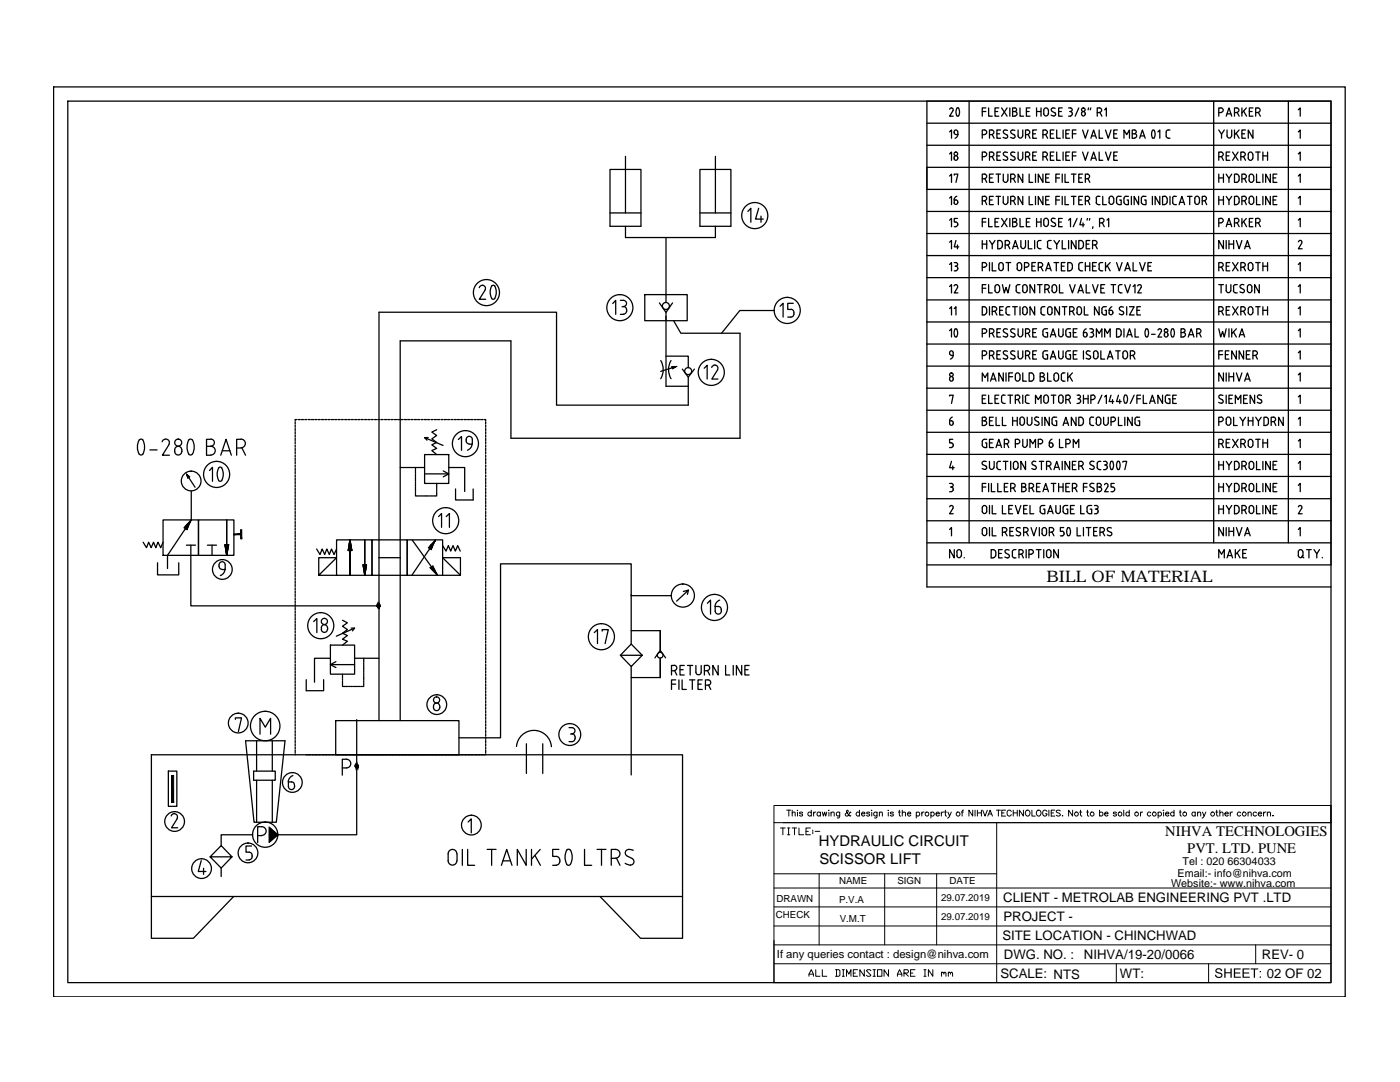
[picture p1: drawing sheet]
<svg xmlns="http://www.w3.org/2000/svg" width="279mm" height="216mm" viewBox="0 0 279 216" stroke-linecap="round" stroke-linejoin="round" font-family="sans-serif">
<defs><g id="words">
<text font-size="3.2" x="208.9" y="116.1">BILL OF MATERIAL</text>
<g font-size="3">
<text x="163.4" y="168.8">HYDRAULIC CIRCUIT</text>
<text x="163.5" y="172.4">SCISSOR LIFT</text>
</g>
<g font-size="2.9">
<text x="232.6" y="166.9">NIHVA TECHNOLOGIES</text>
<text x="236.9" y="170.2">PVT. LTD. PUNE</text>
</g>
<g font-size="2.6">
<text x="200.2" y="180">CLIENT - METROLAB ENGINEERING PVT .LTD</text>
<text x="200.3" y="183.8">PROJECT -</text>
<text x="200.1" y="187.6">SITE LOCATION - CHINCHWAD</text>
<text x="200.3" y="191.3">DWG. NO. :</text>
<text x="216.3" y="191.3">NIHVA/19-20/0066</text>
<text x="251.8" y="191.3">REV- 0</text>
<text x="199.7" y="195.1">SCALE: NTS</text>
<text x="223.5" y="195.1">WT:</text>
<text x="252.8" y="195.1">02 OF 02</text>
</g>
<g font-size="2.2">
<text x="236" y="172.7">Tel : 020 66304033</text>
<text x="233.7" y="176.9">Website:- www.nihva.com</text>
<text x="235" y="174.9">Email:- info@nihva.com</text>
<text x="155.1" y="191.1">If any queries contact : design@nihva.com</text>
</g>
<g font-size="1.9">
<text x="155" y="179.9">DRAWN</text>
<text x="167.5" y="176.5">NAME</text>
<text x="179.1" y="176.4">SIGN</text>
<text x="187.8" y="179.7">29.07.2019</text>
<text x="189.5" y="176.4">DATE</text>
<text x="154.8" y="183.2">CHECK</text>
<text x="167.5" y="180.2">P.V.A</text>
<text x="167.6" y="184">V.M.T</text>
<text x="187.8" y="183.5">29.07.2019</text>
</g>
</g></defs>
<!-- layer: 0 -->
<g fill="none" stroke="#000" stroke-width=".25">
<path d="M10.7 17.3h257.8v181.6h-257.8zM13.5 20.2h252.1v175.9h-252.1zM121.7 33.8h6.2v11.4h-6.2zM124.8 31.2v11.3M139.7 33.8h6.2v11.4h-6.2zM142.8 31.2v11.3M185 29h80.6M185 33.4h80.6M185 37.8h80.6M185 24.6h80.6M189.5 30.7l.4-.4v1.7M189.5 39.5l.4-.3v1.6"/>
<path d="M189.5 35.1l.4-.4v1.7M189.5 26.3l.4-.4v1.7M189.5 21.8l.1-.1a.36 .36 0 0 1 .5-.1 .36 .36 0 0 1 .1 .5l-.7 1.1h.7M190.4 31.4a.36 .36 0 0 1 .4-.3 .36 .36 0 0 1 .3 .3 .41 .41 0 0 1-.1 .5 .41 .41 0 0 1-.4 0l-.2-.3M190.4 26.3a.36 .36 0 0 1 .4-.4 .36 .36 0 0 1 .3 .4l.1 .5M190.4 26.5l.4 .3M190.4 35v-.3h.8l-.4 1.7M190.4 26.3v.2M190.4 31.4v.3M190.8 39.9l.2 .1 .2 .5M190.8 39.9h-.4v.6M190.8 26.9h.4"/>
<path d="M190.9 39.2l-.3 .2-.2 .5M191 21.6l.1-.1a1.18 1.18 0 0 1 0 1.7l-.1-.1M191 21.6a1.55 1.55 0 0 0 0 1.5M191.2 26.8a.83 .83 0 0 1-.6 .8M193.4 20.2v88.1M196 35.7h.5M196 31.3h.5M196 26.9h.5M196 22.3h.8M196.5 35.6a.44 .44 0 0 0 .4-.4 .44 .44 0 0 0-.4-.5h-.5v1.7M196.5 31.2a.44 .44 0 0 0 .4-.4 .44 .44 0 0 0-.4-.5h-.5v1.7M196.5 26.8a.44 .44 0 0 0 .4-.4 .44 .44 0 0 0-.4-.5h-.5v1.7"/>
<path d="M196.6 35.7l.3 .7M196.8 21.5h-.8v1.7M197.3 21.5v1.7h.7M197.5 35.5h.5M197.5 39.9h.5M197.5 31.3h.4M197.5 26.9h.4M197.9 31.2a.44 .44 0 0 0 .5-.4 .44 .44 0 0 0-.5-.5h-.4v1.7M197.9 26.8a.44 .44 0 0 0 .5-.4 .44 .44 0 0 0-.5-.5h-.4v1.7M198 31.3l.4 .7M198 26.9l.4 .7M198.2 34.7h-.7v1.7h.7"/>
<path d="M198.2 39.2h-.7v1.6h.7M198.6 22.3h.5M198.8 34.7h.9M198.8 39.2h.9M199 31.1h.5M199 26.7h.5M199.2 34.7v1.7M199.2 39.2v1.6M199.3 21.5h-.7v1.7h.7M199.7 30.3h-.7v1.7h.7M199.7 25.9h-.7v1.7h.7M199.9 21.5l1.1 1.7"/>
<path d="M200.2 34.7v1.2a.44 .44 0 0 0 .5 .5 .44 .44 0 0 0 .4-.5M200.2 39.2v1.2a.44 .44 0 0 0 .5 .4 .44 .44 0 0 0 .4-.4M200.4 31.1l.5 .2a.4 .4 0 0 1 .1 .6 .4 .4 0 0 1-.6 0l-.2-.1M200.4 26.7l.5 .2a.4 .4 0 0 1 .1 .6 .4 .4 0 0 1-.6 0l-.2-.1M201 21.5l-1.1 1.7M201.1 30.4a.43 .43 0 0 0-.7 0 .43 .43 0 0 0 0 .6M201.1 26a.43 .43 0 0 0-.7 0 .43 .43 0 0 0 0 .6M201.2 34.7v1.3M201.2 39.2v1.2M201.5 21.5v1.7M201.7 35.7h.5M201.9 31.1l.5 .2a.4 .4 0 0 1 .1 .6 .4 .4 0 0 1-.6 0l-.2-.1"/>
<path d="M201.9 26.7l.5 .2a.4 .4 0 0 1 .1 .6 .4 .4 0 0 1-.6 0l-.2-.1M202.1 22.3h.5M202.1 35.6a.44 .44 0 0 0 .5-.4 .44 .44 0 0 0-.4-.5h-.5v1.7M202.3 35.7l.3 .7M202.5 21.5a.36 .36 0 0 1 .4 .4 .36 .36 0 0 1-.4 .4 .44 .44 0 0 1 .5 .4 .44 .44 0 0 1-.5 .4M202.5 30.4a.43 .43 0 0 0-.6 0 .43 .43 0 0 0 0 .6M202.5 26a.43 .43 0 0 0-.6 0 .43 .43 0 0 0 0 .6M202.6 21.5h-.5v1.7h.5M203.2 31.5a.44 .44 0 0 0 .4 .5 .44 .44 0 0 0 .5-.5M203.2 27.1a.44 .44 0 0 0 .4 .4 .44 .44 0 0 0 .5-.4M203.2 25.9v1.2M203.2 30.3v1.3"/>
<path d="M203.6 21.5v1.7h.7M204.1 34.7v1.7l-.9-1.7v1.7M204.1 39.2v1.6l-.9-1.6v1.6M204.1 25.9v1.2M204.1 30.3v1.3M204.7 31.3h.4M204.7 26.9h.4M204.8 22.3h.6M205.1 30.3a.44 .44 0 0 1 .4 .5 .44 .44 0 0 1-.4 .4M205.1 25.9a.44 .44 0 0 1 .4 .5 .44 .44 0 0 1-.4 .4M205.1 30.3h-.4v1.7M205.1 25.9h-.4v1.7"/>
<path d="M205.2 31.3l.4 .7M205.2 26.9l.4 .7M205.4 34.7v1.7h.7M205.4 39.2v1.6h.7M205.6 21.5h-.8v1.7h.8M206.1 31.1h.6M206.1 26.7h.6M206.7 34.7v1.7M206.7 39.2v1.6M206.9 30.3h-.8v1.7h.8M206.9 25.9h-.8v1.7h.8M206.9 21.5v1.7"/>
<path d="M206.9 22.3h.9M207.8 21.5v1.7M208.1 34.7v1.7l-.9-1.7v1.7M208.1 39.2v1.6l-.9-1.6v1.6M208.1 31.3h.5M208.1 26.9h.5M208.6 31.2a.44 .44 0 0 0 .4-.4 .44 .44 0 0 0-.4-.5h-.5v1.7M208.6 26.8a.44 .44 0 0 0 .4-.4 .44 .44 0 0 0-.4-.5h-.5v1.7M208.7 35.5h.5M208.7 39.9h.5M208.7 31.3l.4 .7M208.7 26.9l.4 .7"/>
<path d="M209.2 22a.44 .44 0 0 0-.4-.5 .44 .44 0 0 0-.5 .5v.7a.44 .44 0 0 0 .5 .4 .44 .44 0 0 0 .4-.4M209.2 22v.7M209.4 34.7h-.7v1.7h.7M209.4 39.2h-.7v1.6h.7M209.6 31.1h.6M209.6 26.7h.6M210 22.3l.5 .2M210.1 21.5l.5 .1M210.1 21.5l-.3 .3 .2 .4M210.3 30.3h-.7v1.7h.7M210.3 25.9h-.7v1.7h.7M210.5 22.5a.4 .4 0 0 1 .1 .6 .4 .4 0 0 1-.7 0l-.1-.1"/>
<path d="M210.7 35.5h.7M210.7 39.9h.7M210.9 30.3v1.7h.7M210.9 25.9v1.7h.7M211.3 22.3h.5M211.4 34.7h-.7v1.7M211.4 39.2h-.7v1.6M212 21.5h-.7v1.7h.7M212 34.7v1.7M212 39.2v1.6M212.2 25.9v1.7M212.2 30.3v1.7"/>
<path d="M212.5 34.7v1.7h.8M212.5 39.2v1.6h.8M212.7 31.1h.6M212.7 26.7h.6M213.3 21.5h.3a.36 .36 0 0 1 .4 .4 .36 .36 0 0 1-.4 .4M213.3 23.2h.3M213.5 30.3h-.8v1.7h.8M213.5 25.9h-.8v1.7h.8M213.5 22.3h.1M213.6 22.3l.4 .3M213.8 34.7h.9M213.8 39.2h.9"/>
<path d="M214 22.8l-.4 .3M214 22.6v.2M214 31.1h.7M214 26.7h.7M214.3 34.7v1.7M214.3 39.2v1.6M214.7 30.3h-.7v1.7M214.7 25.9h-.7v1.7M215.3 35.5h.5M215.3 39.9h.5M215.3 21.5l-.7 1.7M215.8 22.6a.4 .4 0 0 0 .4 .5 .4 .4 0 0 0 .4-.5"/>
<path d="M216.1 34.7h-.8v1.7h.8M216.1 30.3l.5 1.7 .6-1.7M216.1 25.9l.5 1.7 .6-1.7M216.1 39.2h-.8v1.6h.8M216.6 22.6a.36 .36 0 0 0-.4-.3 .36 .36 0 0 0-.4 .3M216.6 35.7h.4M217 34.7a.44 .44 0 0 1 .5 .5 .44 .44 0 0 1-.5 .4M217 39.1a.44 .44 0 0 1 .5 .5 .44 .44 0 0 1-.5 .4M217 34.7h-.4v1.7M217 39.2h-.4v1.6M217.2 35.7l.3 .7M217.2 21.5v.4"/>
<path d="M217.7 32l.6-1.7 .5 1.7M217.7 27.6l.6-1.7 .5 1.7M217.7 21.5l-.1 .4M217.8 31.6h.8M217.8 27.1h.8M218.8 39.6v.8M219 22.5h.4M219.4 30.3v1.7h.7M219.4 25.9v1.7h.7M219.4 22.4a.44 .44 0 0 0 .5-.4 .44 .44 0 0 0-.5-.5h-.4v1.7M219.5 39.2h-.5l-.2 .3M219.5 22.5l.4 .7"/>
<path d="M220.1 39.2v1.6h.7M220.5 21.9l.3-.4v1.7M220.6 30.3l.6 1.7 .5-1.7M220.6 25.9l.6 1.7 .5-1.7M221.3 39.6v.8a.44 .44 0 0 0 .5 .4 .44 .44 0 0 0 .4-.4M222.2 39.6a.44 .44 0 0 0-.4-.5 .44 .44 0 0 0-.5 .5M222.3 31.1h.5M222.3 26.7h.5M222.3 39.6v.8M222.8 39.6l.1 1 .4 .2M223 30.3h-.7v1.7h.7M223 25.9h-.7v1.7h.7"/>
<path d="M223.5 39.9h.3v.9h-.5M223.8 39.2h-.8l-.2 .4M224.3 27.6v-1.7l.6 1 .5-1v1.7M224.3 39.6l.1 1 .4 .2M224.9 39.9h.3v.9h-.4M225.2 39.2h-.7l-.2 .4M225.8 39.2v1.6M226 26.7h.4M226.4 27.5a.44 .44 0 0 0 .5-.4 .44 .44 0 0 0-.5-.4 .36 .36 0 0 0 .4-.4 .36 .36 0 0 0-.4-.4h-.4v1.7h.4M227.2 39.2v1.6l-.9-1.6v1.6M227.4 27.6l.6-1.7 .5 1.7M227.6 27.1h.8"/>
<path d="M227.8 39.6v1l.4 .2M228.2 39.1l-.4 .3v.2M228.2 39.2h.5M228.4 39.9h.3v.9h-.5M230 39.2v1.6M230 26l.2-.1a1.13 1.13 0 0 1 0 1.7l-.2-.1a1.55 1.55 0 0 1 0-1.5zM231.1 26.3l.4-.4v1.7M231.5 39.2v1.6l-1-1.6v1.6M232.4 39.1l.4 .3 .1 .2M232.4 39.2h-.4v1.6h.4M232.9 39.7v.6M233.2 27.6h.3"/>
<path d="M233.5 25.9l-.6 .1-.2 .4 .1 .9 .3 .2M233.5 39.2v1.6M234 39.6v.8M234.4 39.1l-.3 .2-.1 .2M234.4 39.2h.4M237 39.2h.9M237.4 39.2v1.6M238.4 39.6v.8a.44 .44 0 0 0 .5 .4 .44 .44 0 0 0 .4-.4M239.3 39.6a.44 .44 0 0 0-.4-.5 .44 .44 0 0 0-.5 .5M239.4 39.6v.8M242.2 20.2v88.1M243.2 25.9l.6 .9 .5-.9"/>
<path d="M243.2 34.7v1.7M243.2 39.2v1.6M243.2 35.5h1M243.2 39.9h1M243.2 31.3h.5M243.2 22.5h.5M243.7 31.2a.44 .44 0 0 0 .4-.4 .44 .44 0 0 0-.4-.5h-.5v1.7M243.7 22.4a.44 .44 0 0 0 .4-.4 .44 .44 0 0 0-.4-.5h-.5v1.7M243.8 31.3l.4 .7M243.8 26.8v.8M244.2 34.7v1.7M244.2 39.2v1.6"/>
<path d="M244.7 34.7l.6 .9 .5-.9M244.7 23.2l.6-1.7 .5 1.7M244.7 39.2l.6 .8 .5-.8M244.7 31.1h.6M244.9 27.1a.44 .44 0 0 0 .4 .4 .44 .44 0 0 0 .5-.4M244.9 25.9v1.2M244.9 22.7h.7M245.3 35.6v.8M245.3 40v.8M245.4 30.3h-.7v1.7h.7M245.8 25.9v1.2M246 30.3l1.1 1.7"/>
<path d="M246.4 25.9v1.7M246.4 22.5h.4M246.7 26.6l.6 1M246.8 22.4a.44 .44 0 0 0 .5-.4 .44 .44 0 0 0-.5-.5h-.4v1.7M246.9 22.5l.4 .7M247.1 30.3l-1.1 1.7M247.3 35.2l-.3-.4-.6-.1v1.7l.6-.1 .3-.4M247.3 39.6l-.3-.4h-.6v1.6h.4M247.3 35.2v.7M247.3 39.7v.6M247.3 25.9l-.9 1.1M247.6 31.3h.5"/>
<path d="M247.8 21.5v1.7M247.8 35.7h.5M247.8 26.7h.6M248.1 30.3a.44 .44 0 0 1 .4 .5 .44 .44 0 0 1-.4 .4M248.1 30.3h-.5v1.7M248.2 31.3l.4 .7M248.2 22.2l.6 1M248.3 35.6a.44 .44 0 0 0 .4-.4 .44 .44 0 0 0-.4-.5h-.5v1.7M248.4 35.7l.3 .7M248.6 25.9h-.8v1.7h.8M248.7 21.5l-.9 1M249.1 31.5a.44 .44 0 0 0 .5 .5 .44 .44 0 0 0 .4-.5"/>
<path d="M249.3 35.2v.7a.44 .44 0 0 0 .4 .5 .44 .44 0 0 0 .5-.5M249.3 39.6v.8a.44 .44 0 0 0 .4 .4 .44 .44 0 0 0 .5-.4M249.3 22.3h.6M250 30.8a.44 .44 0 0 0-.4-.5 .44 .44 0 0 0-.5 .5v.8M250 25.9v1.7l-.9-1.7v1.7M250 21.5h-.7v1.7h.7M250 30.8v.8M250.2 35.2a.44 .44 0 0 0-.5-.5 .44 .44 0 0 0-.4 .5M250.2 39.6a.44 .44 0 0 0-.5-.5 .44 .44 0 0 0-.4 .5M250.2 35.2v.8M250.2 39.6v.8M250.6 30.3h.9"/>
<path d="M250.6 22.5h.5M250.8 34.7v1.7h.7M250.8 39.2v1.6h.7M251 22.4a.44 .44 0 0 0 .5-.4 .44 .44 0 0 0-.4-.5h-.5v1.7M251.1 30.3v1.7M251.1 22.5l.4 .7M252 30.3v1.7M252 34.7v1.7M252 39.2v1.6M252 31.1h1M253 30.3v1.7M253.5 34.7v1.7l-.9-1.7v1.7"/>
<path d="M253.5 39.2v1.6l-.9-1.6v1.6M254.1 35.5h.5M254.1 39.9h.5M254.8 34.7h-.7v1.7h.7M254.8 39.2h-.7v1.6h.7M257.1 20.2v88.1M259.1 35.1l.4-.4v1.7M259.1 39.5l.4-.3v1.6M259.1 30.7l.4-.4v1.7M259.1 26.3l.4-.4v1.7M259.1 21.9l.4-.4v1.7M95.6 57.4a.63 .63 0 0 1 .9-.4 .63 .63 0 0 1 .3 .9l-1.1 1.8h1.2"/>
<path d="M98.1 57.1a.4 .4 0 0 1 .7 0 2.65 2.65 0 0 1-.1 2.4M98.1 59.6a.4 .4 0 0 0 .7 0M98.1 57.1a2.6 2.6 0 0 0 0 2.4M121.7 42.5h6.2M123.8 59.9h.6a.61 .61 0 0 1 .6 .6 .61 .61 0 0 1-.6 .7 .61 .61 0 0 1 .6 .6M124.8 45.2v2.2h18v-2.2M128.7 58.8h8.4v5.2h-8.4zM132.9 47.4v13M139.7 42.5h6.2M149.3 42.2l.5-.6v2.8M151.4 41.6l-.6 2.1h1.5M151.9 43.1v1.3"/>
<path d="M185 55.4v8.8M185 42.2h80.6M185 46.6h80.6M185 51h80.6M185 55.4h80.6M185 59.8h80.6M185 55.4v-35.2h80.6v92.5h-80.6M189.5 48.3l.4-.3v1.6M189.5 57.2l.4-.4v1.6M189.5 52.8l.4-.4v1.6M189.5 43.9l.4-.3v1.6M190.4 40.4a.36 .36 0 0 0 .4 .4 .36 .36 0 0 0 .3-.4"/>
<path d="M190.4 57.1l.1-.2a.36 .36 0 0 1 .5 0 .36 .36 0 0 1 .1 .4M190.4 52.4h.4M190.4 54h.4M190.4 45.2h.4M190.6 53.1h.2M190.8 52.4a.36 .36 0 0 1 .3 .4 .36 .36 0 0 1-.3 .3l.3 .2 .1 .4M190.8 44.3l.3 .4M190.8 48l-.4 1.3h.9M191.1 43.6h-.7v.7h.4M191.1 48.9v.7M191.1 57.3l-.7 1.1h.8M191.1 53.6l-.3 .4"/>
<path d="M191.2 44.7l-.1 .3-.3 .2M196 48.7h.9M196 48v1.6M196 53.3h.5M196 57.5h.8M196 44.3h.8M196 40.1h.5M196.5 53.3a.44 .44 0 0 0 .4-.5 .44 .44 0 0 0-.4-.4h-.5v1.6M196.5 40a.42 .42 0 0 0 .4-.4 .42 .42 0 0 0-.4-.4h-.5v1.6M196.6 40.1l.3 .7M196.8 56.8h-.8v1.6M196.8 43.6h-.8v1.6"/>
<path d="M196.9 48v1.6M197.3 56.8v1.6h.7M197.3 43.6v1.6h.7M197.5 48l.5 .8 .6-.8M197.5 52.4v1.6M198 52.4v1.6h.8M198 48.8v.8M198.6 57.3v.7a.44 .44 0 0 0 .4 .4 .44 .44 0 0 0 .5-.4M198.6 44.3h.5M199.3 53.6v-.8a.44 .44 0 0 1 .5-.4 .44 .44 0 0 1 .4 .4v.8M199.3 53.6a.44 .44 0 0 0 .5 .4 .44 .44 0 0 0 .4-.4M199.3 43.6h-.7v1.6h.7"/>
<path d="M199.5 57.2a.44 .44 0 0 0-.5-.4 .44 .44 0 0 0-.4 .4M199.5 57.3v.7M199.9 43.6l1.1 1.6M200 49.1l-.2 .4-.3 .1M200 48.5l-.2-.4-.7-.1v1.6h.4M200.1 56.8l.3 1.6 .4-1.1 .4 1.1 .3-1.6M200.1 48.5v.6M200.6 48.9h.4a.44 .44 0 0 0 .5-.5 .44 .44 0 0 0-.4-.4h-.5v1.6M200.8 52.4h.9M201 43.6l-1.1 1.6M201.2 48.9l.3 .7M201.2 52.4v1.6"/>
<path d="M201.5 43.6v1.6M201.7 40.1h.5M202.1 49.6l.5-1.6 .6 1.6M202.1 44.3h.5M202.1 40a.42 .42 0 0 0 .5-.4 .42 .42 0 0 0-.4-.4h-.5v1.6M202.3 49.2h.7M202.3 40.1l.3 .7M202.5 44.3a.44 .44 0 0 1 .5 .5 .44 .44 0 0 1-.5 .4M202.5 43.5a.36 .36 0 0 1 .4 .4 .36 .36 0 0 1-.4 .4M202.6 43.6h-.5v1.6h.5M202.8 57.2l.1 1 .7 .2M203 53.6a.44 .44 0 0 0 .4 .4 .44 .44 0 0 0 .5-.4"/>
<path d="M203 52.9v.7M203.6 56.8l-.6 .1-.2 .3M203.6 43.6v1.6h.7M203.7 49.2a.44 .44 0 0 0 .5 .4 .44 .44 0 0 0 .4-.4M203.7 48v1.2M203.9 52.8a.44 .44 0 0 0-.5-.4 .44 .44 0 0 0-.4 .4M203.9 52.9v.7M204.1 58a.44 .44 0 0 0 .4 .4 .44 .44 0 0 0 .5-.4M204.1 57.3v.7M204.5 53.3h.4M204.7 48v1.2M204.8 44.3h.6"/>
<path d="M204.9 53.3a.44 .44 0 0 0 .4-.5 .44 .44 0 0 0-.4-.4h-.4v1.6M205 57.2a.44 .44 0 0 0-.5-.4 .44 .44 0 0 0-.4 .4M205 57.3v.7M205.2 48v1.6h.7M205.6 43.6h-.8v1.6h.8M205.9 53.1h.6M206.5 56.8v1.6l-.9-1.6v1.6M206.5 48v1.6M206.7 52.4h-.8v1.6h.8M206.9 44.3h.9M206.9 43.6v1.6M207 49.2l.1 .2 .3 .2"/>
<path d="M207 56.8h1M207.2 53.3h.5M207.5 49.6h.3M207.5 56.8v1.6M207.7 53.3a.44 .44 0 0 0 .4-.5 .44 .44 0 0 0-.4-.4h-.5v1.6M207.8 48l-.7 .2-.1 1M207.8 53.3l.3 .7M207.8 43.6v1.6M208.5 57.7h.5M208.7 54l.5-1.6 .6 1.6M208.9 53.6h.7M209 56.8a.44 .44 0 0 1 .4 .4 .44 .44 0 0 1-.4 .5"/>
<path d="M209 56.8h-.5v1.6M209 49.2l.1 .2 .3 .2M209.1 57.7l.3 .7M209.2 44a.44 .44 0 0 0-.4-.5 .44 .44 0 0 0-.5 .5v.8a.44 .44 0 0 0 .5 .4 .44 .44 0 0 0 .4-.4M209.2 44v.8M209.5 49.6h.3M209.8 48l-.7 .2v1M210 57.3v.7a.44 .44 0 0 0 .4 .4 .44 .44 0 0 0 .4-.4M210 44.3l.5 .2a.4 .4 0 0 1 .1 .6 .4 .4 0 0 1-.7 0l-.1-.1M210.1 43.5l.5 .1M210.1 43.5l-.3 .3 .2 .4M210.3 48l.6 .8 .5-.8"/>
<path d="M210.3 52.4h1M210.8 52.4v1.6M210.8 57.2a.44 .44 0 0 0-.4-.4 .44 .44 0 0 0-.4 .4M210.9 48.8v.8M210.9 57.3v.7M211.3 44.3h.5M211.4 56.8v1.6h.8M211.8 53.1h.6M212 48v1.6h.7M212 43.6h-.7v1.6h.7M212.5 52.4h-.7v1.6h.7M213.3 43.9l.3-.3v1.6"/>
<path d="M213.3 48v1.6M213.5 56.8l.5 1.6 .6-1.6M214 53.5l-.3 .4-.2 .1M214 52.9l-.3-.4-.6-.1v1.6h.4M214 52.9v.6M214.7 48v1.6l-.9-1.6v1.6M215 43.6l-.8 1.6M215.1 58.4l.6-1.6 .5 1.6M215.3 53.6v.2l.4 .2M215.3 52.8v.8M215.3 58h.8M215.7 48l.4 .2 .1 .3"/>
<path d="M215.7 52.4l-.4 .2v.2M215.7 48h-.4v1.6h.4M215.7 52.4h.4M215.7 54h.4M215.8 43.6l-.3 1.3h.9M216.1 44.5v.7M216.2 49.1l-.3 .4-.2 .1M216.2 48.5v.6M216.6 53.1h.9M216.6 52.4v1.6M216.6 40.1h.4M216.8 56.8v1.6h.7"/>
<path d="M216.8 48.7h.5M217 43.6l-.1 .3M217.2 40.1l.3 .7M217.5 48h-.7v1.6h.7M217.5 52.4v1.6M217.5 43.6l-.1 .3M218 56.8l.6 1.6 .5-1.6M218 48.9h.5M218 53.1h.6M218.1 45.2l-.1 .4M218.5 48a.44 .44 0 0 1 .4 .4 .44 .44 0 0 1-.4 .5M218.5 48h-.5v1.6"/>
<path d="M218.6 48.9l.4 .7M218.8 40.4v.2l.4 .2M218.8 52.4h-.8v1.6h.8M219.2 40.8h.3M219.3 53.6l.1 .2 .3 .2M219.4 52.8v.8M219.4 44.5h.5M219.7 57.5h.5M219.7 54h.4M219.9 43.5a.44 .44 0 0 1 .4 .5 .44 .44 0 0 1-.4 .4M219.9 43.6h-.5v1.6M220 44.5l.4 .7"/>
<path d="M220.1 52.4h-.6l-.2 .4M220.5 56.8h-.8v1.6h.8M220.6 52.4v1.6M220.9 43.9l.4-.3v1.6M221 53l.6 1M221.6 52.4l-1 1M221.7 56.8h1M222.2 56.8v1.6M222.8 52.4l.6 1.6 .5-1.6M223.2 57.2l.1 1 .6 .2M223.9 56.8l-.5 .1-.2 .3M224.5 54l.5-1.6 .6 1.6"/>
<path d="M224.5 56.8l.5 1.6 .6-1.6M224.6 53.6h.9M226.1 52.4v1.6h.8M226.1 57.2l.4-.4v1.6M227.4 56.8l-.4 .3M227.4 56.8a.36 .36 0 0 1 .3 .5M227.4 52.4l.6 1.6 .5-1.6M227.7 57.3l-.6 1.1h.7M229.1 53.1h.5M229.8 52.4h-.7v1.6h.7M232.9 40.3l-.1 .3-.4 .2M234 40.4l.1 .2 .3 .2"/>
<path d="M234.4 40.8h.4M235.3 40.8l.6-1.6 .5 1.6M235.5 40.4h.7M239.9 40.1h.5M240.3 40a.42 .42 0 0 0 .5-.4 .42 .42 0 0 0-.4-.4h-.5v1.6M240.5 40.1l.3 .7M243.2 53.3h.5M243.2 56.8h1M243.7 53.3a.44 .44 0 0 0 .4-.5 .44 .44 0 0 0-.4-.4h-.5v1.6M243.7 43.5a.44 .44 0 0 1 .4 .5 .44 .44 0 0 1-.4 .4l-.5 .1M243.7 43.6h-.5v1.6M243.7 56.8v1.6"/>
<path d="M243.8 53.3l.4 .7M244.2 48v1.6l-1-1.6v1.6M244.7 56.8v1.2a.44 .44 0 0 0 .5 .4 .44 .44 0 0 0 .4-.4v-1.2M244.7 45.2l.6-1.6 .5 1.6M244.7 48v1.6M244.7 53.1h.6M244.9 44.8h.7M245.3 48v1.6M245.3 48.7h.9M245.4 52.4h-.7v1.6h.7M246 52.4l1.1 1.6M246.2 58l.2 .4h.5"/>
<path d="M246.2 48v1.6M246.2 57.2v.8M246.7 48l.6 1.6 .5-1.6M246.8 43.5a.44 .44 0 0 1 .5 .5 .44 .44 0 0 1-.5 .4l-.4 .1M246.8 43.6h-.4v1.6M246.9 56.8l-.5 .1-.2 .3M246.9 44.5l.4 .7M247.1 52.4l-1.1 1.6M247.3 40.3l-.1 .3-.4 .2M247.6 53.3h.5M247.8 43.6v1.6M247.8 40.1h.5"/>
<path d="M248.1 52.4a.44 .44 0 0 1 .4 .4 .44 .44 0 0 1-.4 .5M248.1 52.4h-.5v1.6M248.2 57.7a.4 .4 0 0 1 0 .6 .4 .4 0 0 1-.6 0l-.2-.1M248.2 53.3l.4 .7M248.2 44.2l.6 1M248.3 56.8a.43 .43 0 0 0-.7 .1 .43 .43 0 0 0 .1 .6l.5 .3M248.3 40a.42 .42 0 0 0 .4-.4 .42 .42 0 0 0-.4-.4h-.5v1.6M248.4 49.6l.5-1.6 .6 1.6M248.4 40.1l.3 .7M248.5 49.2h.8M248.7 43.6l-.9 1M248.9 57.3v.7a.44 .44 0 0 0 .5 .4 .44 .44 0 0 0 .4-.4v-.7"/>
<path d="M249.1 53.6a.44 .44 0 0 0 .5 .4 .44 .44 0 0 0 .4-.4M249.3 44.3h.6M249.8 57.2a.44 .44 0 0 0-.4-.4 .44 .44 0 0 0-.5 .4M250 52.8a.44 .44 0 0 0-.4-.4 .44 .44 0 0 0-.5 .4v.8M250 43.6h-.7v1.6h.7M250 52.9v.7M250.6 52.4h.9M251 43.5a.44 .44 0 0 1 .5 .5 .44 .44 0 0 1-.5 .4l-.4 .1M251.1 43.6h-.5v1.6M251.1 52.4v1.6M251.1 44.5l.4 .7M251.3 56.8v1.6l-.9-1.6v1.6"/>
<path d="M252 53.1h1M252 52.4v1.6M253 52.4v1.6M259.1 52.8l.4-.4v1.6M259.1 57.2l.4-.4v1.6M259.1 43.9l.4-.3v1.6M259.5 47.9a.36 .36 0 0 1 .3 .6M259.5 48l-.4 .3M259.8 48.5l-.7 1.1h.8M122.3 60.6l.6-.7v2.8M123.8 62.7h.6M124.1 61.2h.3"/>
<path d="M125 62.1a.61 .61 0 0 1-.6 .6M125.1 61.8v.3M131.6 60.4l1.3 1.9 1.3-1.9M131.9 71.9a3.6 3.6 0 0 1 0 3.7M132.9 71.1h4.5v2.2M132.9 62.3v14.8h4.5M133.9 71.9a3.6 3.6 0 0 0 0 3.7M134.4 64l1.5 2.5h11.8v20.9h-45.7v-19.4h-22.1v75.8M134.9 73.1l-.7 .5-.1-.4 .8-.1-3 1M136.2 73.6l1.2 1.7v5.5h-26.3v-18.5h-35.5v81.5M138.6 73.6l-1.2 1.7M140.5 73.5l.6-.6v2.7"/>
<path d="M142.7 72.8l.4 .2 .2 .6-1.2 2h1.2M142.7 72.8l-.3 .1-.4 .4M154.5 62h-6.9l-3.6 4.5M155.7 61.1l.6-.6v2.8M157.2 63.3h.6M157.8 61.7a.61 .61 0 0 1 .6 .6M158.3 60.5h-1.1v1.3h.6M158.4 62.3a.71 .71 0 0 1-.6 1M185 77.5v8.8M185 68.7v8.8M185 64.2h80.6M185 68.7h80.6"/>
<path d="M185 73.1h80.6M185 77.5h80.6M185 64.2v4.5M189.5 61.6l.4-.4v1.7M189.5 75.7a.41 .41 0 0 1 .1-.4 .41 .41 0 0 1 .5-.1l.1 .5M189.5 75.7a.36 .36 0 0 0 .4 .4 .36 .36 0 0 0 .3-.4M189.5 70.4a.4 .4 0 0 0 .4 .5M189.5 79v-.1h.7l-.3 1.6M189.5 66l.4-.4v1.7M189.9 70.9h.3M190.2 70.4a1.05 1.05 0 0 1-.5 1.3M190.2 70.4a.36 .36 0 0 0-.3-.4 .36 .36 0 0 0-.4 .4"/>
<path d="M190.4 61.6l.4-.4v1.7M190.6 65.7l.2-.1a1.13 1.13 0 0 1 0 1.7l-.2-.1a1.55 1.55 0 0 1 0-1.5zM196 76.1v-1.7l.6 .9 .5-.9v1.7M196 79.6h.6M196 66.5h.5M196 70.9h.5M196.4 61.2l.4 .2 .1 .3M196.4 61.2h-.4v1.7h.4M196.5 66.5a.44 .44 0 0 0 .4-.4 .44 .44 0 0 0-.4-.5h-.5v1.7M196.5 70.9a.44 .44 0 0 0 .4-.4 .44 .44 0 0 0-.4-.5h-.5v1.7M196.8 78.9h-.8v1.6h.8M196.9 62.3l-.3 .4-.2 .1"/>
<path d="M196.9 61.7v.6M197.3 78.9v1.6h.7M197.5 61.2v1.7M197.5 66.5h.4M197.5 70.9h.4M197.7 76.1l.5-1.7 .6 1.7M197.9 75.6h.7M197.9 66.5a.44 .44 0 0 0 .5-.4 .44 .44 0 0 0-.5-.5h-.4v1.7M197.9 70.9a.44 .44 0 0 0 .5-.4 .44 .44 0 0 0-.5-.5h-.4v1.7M198 62.1h.5M198 66.5l.4 .8M198 70.9l.4 .8"/>
<path d="M198.5 62.1a.44 .44 0 0 0 .4-.4 .44 .44 0 0 0-.4-.5h-.5v1.7M198.6 62.1l.4 .8M198.6 79.6h.5M199 66.4h.5M199 70.8h.5M199.3 78.9h-.7v1.6h.7M199.5 61.9h.6M199.7 65.6h-.7v1.7h.7M199.7 70h-.7v1.7h.7M200.2 61.2h-.7v1.7h.7M200.2 74.4v1.7l-.9-1.7v1.7M200.3 78.8l-.4 .2v.2v1.1l.4 .2"/>
<path d="M200.3 78.9h.3M200.4 70.7l.5 .3a.4 .4 0 0 1 .1 .6 .4 .4 0 0 1-.6 0l-.2-.1M200.8 74.4v1.7M201.1 65.7a.43 .43 0 0 0-.7-.1 .43 .43 0 0 0 0 .7l.5 .3a.41 .41 0 0 1 .1 .6 .41 .41 0 0 1-.6 0l-.2-.1M201.1 70.1a.43 .43 0 0 0-.7-.1 .43 .43 0 0 0 0 .7M201.2 78.9h.9M201.2 61.2l-.4 .2v.2v1l.4 .2M201.2 61.2h.3M201.2 62.9h.3M201.3 75.2h.8M201.6 78.9v1.6M201.9 70.7l.5 .3a.4 .4 0 0 1 .1 .6 .4 .4 0 0 1-.6 0l-.2-.1"/>
<path d="M202.1 74.4h-.8v1.7M202.1 61.2h.9M202.5 65.7a.43 .43 0 0 0-.6-.1 .43 .43 0 0 0 0 .7l.5 .3a.41 .41 0 0 1 .1 .6 .41 .41 0 0 1-.6 0l-.2-.1M202.5 70.1a.43 .43 0 0 0-.6-.1 .43 .43 0 0 0 0 .7M202.6 61.2v1.7M202.6 74.9v.7a.44 .44 0 0 0 .5 .5 .44 .44 0 0 0 .4-.5M202.6 79.7h.5M203.1 78.8a.44 .44 0 0 1 .4 .5 .44 .44 0 0 1-.4 .4M203.1 78.9h-.5v1.6M203.2 66.8a.44 .44 0 0 0 .4 .4 .44 .44 0 0 0 .5-.4M203.2 71.2a.44 .44 0 0 0 .4 .4 .44 .44 0 0 0 .5-.4M203.2 79.7l.4 .8"/>
<path d="M203.2 65.6v1.2M203.2 70v1.2M203.5 74.9a.44 .44 0 0 0-.4-.5 .44 .44 0 0 0-.5 .5M203.6 61.2v1.7M203.6 74.9v.7M204.1 62.4a.44 .44 0 0 0 .4 .4 .44 .44 0 0 0 .5-.4M204.1 74.4v1.7h.7M204.1 61.7v.7M204.1 65.6v1.2M204.1 70v1.2M204.1 78.9v1.6M204.7 79.2v.9"/>
<path d="M204.7 66.5h.4M204.7 70.9h.4M205 61.6a.44 .44 0 0 0-.5-.4 .44 .44 0 0 0-.4 .4M205 61.7v.7M205 78.8l-.3 .2-.1 .2M205 78.9h.4M205.1 65.6a.44 .44 0 0 1 .4 .4 .44 .44 0 0 1-.4 .5M205.1 70a.44 .44 0 0 1 .4 .4 .44 .44 0 0 1-.4 .5M205.1 65.6h-.4v1.7M205.1 70h-.4v1.7M205.2 66.5l.4 .8M205.2 70.9l.4 .8"/>
<path d="M206.1 66.4h.6M206.1 70.8h.6M206.3 74.9l-.3-.4-.6-.1v1.7l.6-.1 .3-.4M206.3 74.9v.7M206.5 61.2v1.7l-.9-1.7v1.7M206.9 65.6h-.8v1.7h.8M206.9 70h-.8v1.7h.8M208 75.1a.36 .36 0 0 0 .4-.3 .36 .36 0 0 0-.3-.4h-.5v1.7h.4a.44 .44 0 0 0 .5-.5 .44 .44 0 0 0-.5-.4h-.4M208.1 66.8l.1 .2 .4 .2M208.1 71.2l.1 .2 .4 .2M208.2 61.2l-.4 .2v.2v1l.4 .2M208.2 61.2h.3"/>
<path d="M208.2 62.9h.3M208.8 66.4h.3v.9h-.5M208.8 70.8h.3v.9h-.5M209.1 65.6h-.5l-.4 .2-.1 1M209.1 70h-.5l-.4 .2-.1 1M209.1 74.4v1.7h.7M209.2 79.3a.44 .44 0 0 0-.4-.5 .44 .44 0 0 0-.5 .5v.7a.44 .44 0 0 0 .5 .5 .44 .44 0 0 0 .4-.5M209.2 79.3v.7M209.3 61.3a.44 .44 0 0 1 .7 .3v.8a.44 .44 0 0 1-.5 .4 .44 .44 0 0 1-.4-.4v-.8zM209.6 67.3l.6-1.7 .5 1.7M209.6 71.7l.6-1.7 .5 1.7M209.8 78.9h.9"/>
<path d="M209.8 66.8h.8M209.8 71.2h.8M210.3 78.9v1.6M210.3 74.9v.7a.44 .44 0 0 0 .5 .5 .44 .44 0 0 0 .4-.5M211.2 74.9a.44 .44 0 0 0-.4-.5 .44 .44 0 0 0-.5 .5M211.3 66.8a.44 .44 0 0 0 .4 .4 .44 .44 0 0 0 .5-.4M211.3 71.2a.44 .44 0 0 0 .4 .4 .44 .44 0 0 0 .5-.4M211.3 65.6v1.2M211.3 70v1.2M211.3 74.9v.7M211.4 61.2v1.7l-.9-1.7v1.7M211.5 78.9a.44 .44 0 0 1 .7 .4v.7a.44 .44 0 0 1-.5 .5 .44 .44 0 0 1-.4-.5v-.7z"/>
<path d="M211.8 75.7l.2 .3 .5 .1M211.8 74.8v.9M212 61.2h.9M212.2 65.6v1.2M212.2 70v1.2M212.5 61.2v1.7M212.5 74.4l-.5 .1-.2 .3M212.7 66.8l.1 .2 .4 .2M212.7 71.2l.1 .2 .4 .2M212.7 79.7h.5M213.1 74.4v1.7M213.2 78.8a.44 .44 0 0 1 .4 .5 .44 .44 0 0 1-.4 .4"/>
<path d="M213.2 65.6l-.4 .2-.1 1M213.2 70l-.4 .2-.1 1M213.2 78.9h-.5v1.6M213.2 65.6h.4M213.2 70h.4M213.3 79.7l.3 .8M213.4 66.4h.2v.9h-.4M213.4 70.8h.2v.9h-.4M213.4 75l.6 1.1M213.5 62.1h.4M213.9 62.1a.44 .44 0 0 0 .5-.4 .44 .44 0 0 0-.5-.5h-.4v1.7M214 62.1l.4 .8"/>
<path d="M214 74.4l-.9 1M214.2 66.4h.5M214.2 70.8h.5M214.9 62.4a.44 .44 0 0 0 .5 .4 .44 .44 0 0 0 .4-.4M215 78.9l.3-.1a.36 .36 0 0 1 .3 .4 .36 .36 0 0 1-.3 .3M215 65.6h-.8v1.7h.8M215 70h-.8v1.7h.8M215 61.7v.7M215.1 79.6a.4 .4 0 0 1 .5 .3M215.7 80v.1M215.8 61.6a.44 .44 0 0 0-.4-.4 .44 .44 0 0 0-.5 .4M215.8 61.7v.7"/>
<path d="M216.2 70v1.7M216.2 78.9v1.6M216.2 79.6h1M216.2 66.4h.4M216.4 61.2v1.7h.8M216.6 66.3a.42 .42 0 0 1 .3 .6 .42 .42 0 0 1-.6 .2l-.1-.7M216.8 65.6l-.4 .3-.2 .4M217 70.7l.5 .3a.4 .4 0 0 1 0 .6 .4 .4 0 0 1-.6 0l-.1-.1M217.1 70l.5 .1M217.1 70l-.3 .3 .2 .4M217.2 78.9v1.6M217.5 65.6h.4"/>
<path d="M217.5 67.3h.4M217.7 79.7h.4M217.7 66.4h.2M217.9 65.6a.36 .36 0 0 1 .3 .4 .36 .36 0 0 1-.3 .3l.3 .4M218.1 79.7a.42 .42 0 0 0 .5-.4 .42 .42 0 0 0-.5-.4h-.4v1.6M218.2 66.9l-.3 .4M218.2 71.2a.44 .44 0 0 0 .5 .4 .44 .44 0 0 0 .4-.4M218.3 66.7v.2M218.3 70.5v.7M218.8 67.3v-1.7l.6 .9 .5-.9v1.7M219.1 70.4a.44 .44 0 0 0-.4-.4 .44 .44 0 0 0-.5 .4M219.1 70.5v.7"/>
<path d="M219.4 61.2v1.7l-1-1.7v1.7M219.7 70v1.7h.8M219.9 78.9l-.8 1.6M220.5 79.2l.3-.3v1.6M220.5 67.3v-1.7l.5 .9 .6-.9v1.7M220.5 61.9h.3v1h-.4M220.8 61.2l-.7 .1a1.25 1.25 0 0 0-.1 1.3l.4 .2M221 71.7l.6-1.7 .5 1.7M221.1 71.2h.8M221.3 61.9v.5a.36 .36 0 0 0 .4 .4 .36 .36 0 0 0 .4-.4M221.3 61.9h.6l.2 .4M221.7 78.9l-.4 1.2h1"/>
<path d="M221.9 61.2l-.4 .3-.2 .4M222 79.7v.8M222.1 62.3v.2M222.7 70h.8M223.1 70v1.7M223.2 78.9l-.4 1.2h1M223.2 65.6l.5 .2v.3M223.3 65.6h-.5v1.7h.5M223.5 79.7v.8M223.6 61.9l.5 .3M223.7 66.7l-.2 .4-.3 .1M223.7 61.2l-.3 .3 .2 .4"/>
<path d="M223.7 61.2l.5 .1M223.8 66.1v.6M224.1 62.1a.4 .4 0 0 1 0 .6 .4 .4 0 0 1-.6 0l-.1-.1M224.1 71.2a.44 .44 0 0 0 .4 .4 .44 .44 0 0 0 .5-.4M224.3 65.6v1.7M224.5 78.9a1.55 1.55 0 0 0 0 1.5M224.8 78.9h-.4M224.8 78.9a1.55 1.55 0 0 1 0 1.5M224.9 67.3l.5-1.7 .6 1.7M224.9 61.2v1.7M225 70.4a.44 .44 0 0 0-.5-.4 .44 .44 0 0 0-.4 .4v.8M225 66.8h.8"/>
<path d="M225 70.5v.7M225.4 61.2h.9l-.9 1.7h.9M225.6 70.9h.4M226 70a.44 .44 0 0 1 .5 .4 .44 .44 0 0 1-.5 .5M226 70h-.4v1.7M226.1 70.9l.4 .8M226.3 78.9l-.7 1.6M226.5 65.6v1.7h.7M226.9 61.9h.5M226.9 79.6h.7M227.6 61.2h-.7v1.7h.7M227.6 78.9h-.7v1.6"/>
<path d="M228.2 78.9v1.6h.7M228.7 65.7l.2-.1a1.13 1.13 0 0 1 0 1.7l-.2-.1M228.7 65.7a1.55 1.55 0 0 0 0 1.5M229.8 66.7h.7M231.1 65.9l.1-.2a.36 .36 0 0 1 .5 0 .36 .36 0 0 1 0 .5l-.6 1.1h.7M232 78.9v1.6l-.9-1.6v1.6M232.4 66.9a.36 .36 0 0 0 .3 .4 .36 .36 0 0 0 .4-.4M232.4 66.7v.2M233 78.8l-.2 .1a1.3 1.3 0 0 0-.2 1.3l.4 .3M233 78.9h.5M233.1 66.7a.36 .36 0 0 0-.4-.4 .36 .36 0 0 0-.3 .4M233.1 66.7v.2"/>
<path d="M233.2 79.6h.3v.9h-.5M233.9 65.7l.1-.1a1.13 1.13 0 0 1 0 1.7l-.1-.1a1.55 1.55 0 0 1 0-1.5zM234 79.6h.6M234.8 78.9h-.8v1.6h.8M235.7 66.4h.5M236.1 67.2a.44 .44 0 0 0 .5-.4 .44 .44 0 0 0-.5-.5 .36 .36 0 0 0 .4-.3 .36 .36 0 0 0-.4-.4h-.4v1.7h.5M237.1 67.3l.6-1.7 .6 1.7M237.3 66.8h.8M238.8 66.5h.5M239.2 66.5a.44 .44 0 0 0 .5-.4 .44 .44 0 0 0-.4-.5h-.5v1.7M239.4 66.5l.3 .8M243.2 65.6l.4 1.7 .4-1.1 .3 1.1 .4-1.7"/>
<path d="M243.2 62.1h.5M243.2 70.8h.8M243.4 79.5l.6 .3M243.6 78.8l-.4 .3 .2 .4M243.6 78.8l.5 .1M243.7 62.1a.44 .44 0 0 0 .4-.4 .44 .44 0 0 0-.4-.5h-.5v1.7M243.8 62.1l.4 .8M243.9 79.8a.4 .4 0 0 1 .1 .6 .4 .4 0 0 1-.6 0l-.2-.1M244 70h-.8v1.7M244.2 74.4v1.7l-1-1.7v1.7M244.5 70.8h.6M244.7 74.4v1.7"/>
<path d="M244.7 78.9v1.6M244.7 61.9h.6M245.3 70h-.8v1.7h.8M245.3 65.6v1.7M245.3 74.4v1.7M245.3 79.6h.5M245.3 75.2h.9M245.4 61.2h-.7v1.7h.7M245.8 65.6v1.7M246 78.9h-.7v1.6h.7M246 61.2l1.1 1.7M246.2 66.2l.5 1.1"/>
<path d="M246.2 74.4v1.7M246.7 74.4l.6 1.7 .5-1.7M246.7 70v1.7l-.9-1.7v1.7M246.7 65.6l-.9 1M247.1 61.2l-1.1 1.7M247.3 67.3l.5-1.7 .6 1.7M247.5 66.8h.7M247.6 62.1h.5M248.1 61.2a.44 .44 0 0 1 .4 .4 .44 .44 0 0 1-.4 .5M248.1 61.2h-.5v1.7M248.2 70v1.7l-.9-1.7v1.7M248.2 79.6h.5"/>
<path d="M248.2 62.1l.4 .8M248.4 76.1l.5-1.7 .6 1.7M248.5 75.6h.8M248.7 70.8h.6M248.9 78.9h-.7v1.6h.7M249.5 70h-.8v1.7h.8M250 61.6a.44 .44 0 0 0-.4-.4 .44 .44 0 0 0-.5 .4v.8a.44 .44 0 0 0 .5 .4 .44 .44 0 0 0 .4-.4M250 70.9h.5M250 61.7v.7M250.4 78.9v1.6l-.9-1.6v1.6M250.5 70.9a.44 .44 0 0 0 .4-.4 .44 .44 0 0 0-.4-.5h-.5v1.7M250.6 61.2h.9"/>
<path d="M250.6 70.9l.3 .8M251.1 61.2v1.7M251.1 79.5l.6 .3M251.6 79.8a.4 .4 0 0 1 .1 .6 .4 .4 0 0 1-.6 0l-.2-.1M251.8 78.9a.43 .43 0 0 0-.7 0 .43 .43 0 0 0 0 .6M252 61.9h1M252 61.2v1.7M253 61.2v1.7M259.1 79.2l.4-.3v1.6M259.1 66l.4-.4v1.7M259.1 74.8l.4-.4v1.7M259.1 70.4l.4-.4v1.7"/>
<path d="M259.1 61.6l.4-.4v1.7M28.5 87.8a2.98 2.98 0 0 1 0 2.8M28.5 87.8a.48 .48 0 0 0-.7 0 2.68 2.68 0 0 0 .2 2.9l.5-.1M29.9 89.8h1.5M33.1 87.6a.74 .74 0 0 0-.7 .6M33.1 87.6a.7 .7 0 0 1 .6 1.1M33.7 88.7l-1.3 2.1h1.4M36.3 89.8a.74 .74 0 0 0-1-.7 .74 .74 0 0 0-.4 1 .7 .7 0 0 0 .7 .7 .7 .7 0 0 0 .7-.7M36.3 89.8v.3M37.2 94.6l.6 .6-.3 .2-.3-.8 1.7 2.6M38.2 98v5.7M38.4 87.8a.43 .43 0 0 0-.7 0 2.78 2.78 0 0 0 .1 2.9l.6-.1"/>
<path d="M38.4 87.8a2.98 2.98 0 0 1 0 2.8M41.2 89.1h.9a.87 .87 0 0 1 .9 .8 .87 .87 0 0 1-.9 .9M41.8 93.9l.6-.7v2.8M42.1 87.6a.7 .7 0 0 1 .7 .7 .7 .7 0 0 1-.7 .7M42.1 87.7h-.9v3.1h.9M43.6 95.9a.4 .4 0 0 0 .7 0M43.6 93.4a2.6 2.6 0 0 0 0 2.5M44.1 90.8l1-3.1 1.1 3.1M44.3 93.4a2.6 2.6 0 0 1 0 2.5M44.3 93.4a.4 .4 0 0 0-.7 0M44.4 89.9h1.5M47.2 89.4h.9"/>
<path d="M48.1 87.6a.87 .87 0 0 1 .9 .9 .87 .87 0 0 1-.9 .9M48.1 87.7h-.9v3.1M48.3 89.4l.7 1.4M58.9 84.1v.5M58.9 84.8v.4M58.9 85.5v.4M58.9 86.1v.5M58.9 86.8v.4M58.9 87.4v.5M58.9 88.1v.4M58.9 88.8v.4M58.9 89.4v.5"/>
<path d="M58.9 90.1v.4M58.9 90.8v.4M58.9 91.4v.5M58.9 92.1v.4M58.9 92.8v.4M58.9 93.4v.5M58.9 94.1v.4M58.9 94.8v.4M58.9 95.4v.5M58.9 96.1v.4M58.9 96.7v.5M58.9 97.4v.5"/>
<path d="M58.9 98.1v.4M58.9 98.7v.5M58.9 99.4v.5M59.3 83.7h-.4v.2M59.5 83.7h.4M60.1 83.7h.5M60.8 83.7h.4M61.5 83.7h.4M62.1 83.7h.5M62.8 83.7h.4M63.4 83.7h.5M64.1 83.7h.5"/>
<path d="M64.8 83.7h.4M65.4 83.7h.5M66.1 83.7h.5M66.8 83.7h.4M67.4 83.7h.5M68.1 83.7h.4M68.8 83.7h.4M69.4 83.7h.5M70.1 83.7h.4M70.8 83.7h.4M71.4 83.7h.5M72.1 83.7h.4"/>
<path d="M72.8 83.7h.4M73.4 83.7h.5M74.1 83.7h.4M74.7 83.7h.5M75.4 83.7h.4M76.1 83.7h.4M76.7 83.7h.5M77.4 83.7h.4M78 83.7h.5M78.7 83.7h.4M79.4 83.7h.4M79.9 93.3h4.8"/>
<path d="M80 83.7h.5M80.7 83.7h.4M81.4 83.7h.4M82 83.7h.5M82.7 83.7h.4M82.9 98.8v.2h.3M82.9 93.3v.1M82.9 93.5v.3M82.9 93.8v.3M82.9 94.2v.2M82.9 94.5v.2M82.9 94.9v.2"/>
<path d="M82.9 95.2v.2M82.9 95.5v.2M82.9 95.8v.2M82.9 96.2v.2M82.9 96.5v.2M82.9 96.8v.3M82.9 97.2v.2M82.9 97.5v.2M82.9 97.8v.2M82.9 98.2v.2M82.9 98.5v.2M83.3 99h.2"/>
<path d="M83.3 83.7h.5M83.6 99h.2M83.9 99h.2M84 83.7h.4M84.3 99h.2M84.6 99h.2M84.7 83.7h.4M84.7 90.7h4.9v5.8h-4.9zM84.7 94.6h4.9M84.7 87.3l3.7 1.6M84.9 99h.3M85.2 99h.3"/>
<path d="M85.3 83.7h.5M85.5 87.3h-.8l.5 .5M85.6 99h.2M85.9 99h.2M86 83.7h.4M86.3 99h.2M86.6 99h.2M86.6 83.7h.5M87.2 98.7v.3h-.3M87.2 85.8l-1 .4 1 .7-1 .7 1 .7-1 .5 1 .7-1 .4 1 .8M87.2 96.5v.2M87.2 96.8v.2"/>
<path d="M87.2 97.1v.2M87.2 97.4v.2M87.2 97.8v.2M87.2 98.1v.2M87.2 98.4v.3M87.3 83.7h.4M88 83.7h.4M88.5 94l1.1 .6-1.1 .6M88.6 83.7h.5M89.3 83.7h.4M89.6 93.3h3.1v4.8M90 83.7h.4"/>
<path d="M90.6 83.7h.5M90.9 97.6v2.2h3.5v-2.2M91.3 83.7h.4M91.5 87.7l.6-.6v2.8M91.9 83.7h.5M92.6 83.7h.5M93 88a.61 .61 0 0 0 .6 .6h.7M93 87.7v.3M93.3 83.7h.4M93.9 83.7h.5M94.2 88.5a1.38 1.38 0 0 1-.9 1.3M94.3 87.7a.61 .61 0 0 0-.7-.6 .61 .61 0 0 0-.6 .6"/>
<path d="M94.3 87.7v.8M94.6 83.7h.5M95.3 83.7h.4M95.9 83.7h.5M96.6 83.7h.3v.2M96.9 84.1v.5M96.9 84.8v.4M96.9 85.5v.4M96.9 86.1v.5M96.9 86.8v.4M96.9 87.4v.5M96.9 88.1v.4"/>
<path d="M96.9 88.8v.4M96.9 89.4v.5M96.9 90.1v.4M96.9 90.8v.4M96.9 91.4v.5M96.9 92.1v.4M96.9 92.8v.4M96.9 93.4v.5M96.9 94.1v.4M96.9 94.8v.4M96.9 95.4v.5M96.9 96.1v.4"/>
<path d="M96.9 96.7v.5M96.9 97.4v.5M96.9 98.1v.4M96.9 98.7v.5M96.9 99.4v.5M185 90.7v8.8M185 81.9h80.6M185 86.3h80.6M185 90.7h80.6M185 95.1h80.6M185 99.5h80.6M185 86.3v4.4"/>
<path d="M185 99.5v4.4M189.5 84v.5a.37 .37 0 0 0 .5 .4 .37 .37 0 0 0 .2-.5M189.5 84h.5l.2 .3M189.5 96.5h.4a.36 .36 0 0 1 .3 .3 .36 .36 0 0 1-.3 .4M189.5 89.3h.4M189.5 98.1h.4M189.7 97.2h.2M189.9 97.2a.41 .41 0 0 1 .3 .5M189.9 92.1l-.4 1.2h.9M190.1 83.2l-.4 .3-.2 .4M190.1 87.7h-.6v.7h.4a.45 .45 0 0 1 .3 .4 .45 .45 0 0 1-.3 .5M190.1 93v.7"/>
<path d="M190.2 97.7l-.3 .4M196 84h.5a.44 .44 0 0 1 .4 .4 .44 .44 0 0 1-.4 .5M196 88.8l.1 .2 .4 .3M196 97.2h.8M196.3 92.1l-.2 .1-.1 .3 .2 .2 .6 .3a.41 .41 0 0 1 0 .6 .41 .41 0 0 1-.6 0l-.2-.1M196.4 92l.4 .1M196.5 83.2a.36 .36 0 0 1 .3 .4 .36 .36 0 0 1-.3 .3M196.5 83.3h-.5v1.6h.5M196.7 88.4h.2v.9h-.4M196.8 96.5h-.8v1.6M196.9 87.7h-.4l-.4 .2-.1 .9M197.3 96.5v1.6"/>
<path d="M197.5 92.1v1.1a.44 .44 0 0 0 .4 .5 .44 .44 0 0 0 .5-.5M197.5 84h.5M197.5 88.4h.5M197.9 96.5v1.6h.7M198.2 83.3h-.7v1.6h.7M198.2 87.7h-.7v1.6h.7M198.4 92.1v1.1M198.8 83.3v1.6h.7M198.8 89.3l.5-1.6 .6 1.6M199 93.3v.2l.4 .2M199 88.8h.7M199 92.5v.8"/>
<path d="M199.1 96.5v1.6h.8M199.4 93.7h.3M199.7 92.1h-.5l-.2 .4M200.1 83.3v1.6h.7M200.2 92.1h1M200.3 80.5h.3M200.4 97.2h.6M200.4 88.5h.5M200.7 92.1v1.6M200.9 87.7a.44 .44 0 0 1 .4 .4 .44 .44 0 0 1-.4 .4M200.9 87.7h-.5v1.6M201 88.5l.3 .8"/>
<path d="M201.2 96.5h-.8v1.6h.8M201.7 92.1v1.6M201.7 97.4h.5M202.1 83.3v1.6M202.1 84h.9M202.1 97.4a.44 .44 0 0 0 .5-.5 .44 .44 0 0 0-.4-.4h-.5v1.6M202.3 92.5v.7a.44 .44 0 0 0 .4 .5 .44 .44 0 0 0 .4-.5l.1-.7M202.3 97.4l.3 .7M202.6 88.5h.5M203 83.3v1.6M203.1 87.7a.44 .44 0 0 1 .4 .4 .44 .44 0 0 1-.4 .4M203.1 87.7h-.5v1.6"/>
<path d="M203.1 92.5a.44 .44 0 0 0-.4-.4 .44 .44 0 0 0-.4 .4M203.5 84.4a.44 .44 0 0 0 .5 .5 .44 .44 0 0 0 .4-.5M203.6 83.7v.7M203.9 97.2h.5M204.1 88.8a.44 .44 0 0 0 .4 .5 .44 .44 0 0 0 .5-.5M204.1 87.7v1.1M204.4 97.2a.44 .44 0 0 1 .4 .4 .44 .44 0 0 1-.4 .5M204.4 97.2a.36 .36 0 0 0 .3-.4 .36 .36 0 0 0-.3-.3h-.5v1.6h.5M204.4 83.7a.44 .44 0 0 0-.4-.5 .44 .44 0 0 0-.5 .5M204.5 83.7v.7M204.6 80.1l.1 .2 .3 .2M204.7 92.1v1.6l-1-1.6v1.6"/>
<path d="M205 83.3v1.1a.44 .44 0 0 0 .5 .5 .44 .44 0 0 0 .4-.5M205 87.7v1.1M205 80.5h.4M205.4 97.4h.5M205.6 89.3v-1.6l.5 .8 .6-.8v1.6M205.8 96.5a.44 .44 0 0 1 .5 .4 .44 .44 0 0 1-.5 .5M205.9 96.5h-.5v1.6M205.9 83.3v1.1M205.9 97.4l.4 .7M206.3 92l.4 .1M206.3 92.1l-.3 .1-.1 .3 .8 .5M206.6 93a.4 .4 0 0 1 .1 .6 .4 .4 0 0 1-.6 0l-.2-.1"/>
<path d="M206.7 80.5v-1.6l.5 .8 .6-.8v1.6M206.7 83.9l.5 .3M206.8 83.2l.5 .1M206.8 83.2l-.3 .3 .2 .4M206.9 97.2h.5M207.2 84.2a.4 .4 0 0 1 .1 .6 .4 .4 0 0 1-.7 0l-.1-.1M207.2 88.5h.5a.44 .44 0 0 0 .4-.4 .44 .44 0 0 0-.4-.4h-.5v1.6M207.4 92.1h.9M207.6 96.5h-.7v1.6h.7M207.8 92.1v1.6M208 83.3v1.6M208.1 98.1l.6-1.6 .5 1.6"/>
<path d="M208.3 97.6h.8M208.9 93h.4M209.3 92.9a.44 .44 0 0 0 .4-.4 .44 .44 0 0 0-.4-.4h-.4v1.6M209.4 83.3v1.6l-.9-1.6v1.6M209.4 88.4v.5a.41 .41 0 0 0 .5 .3 .41 .41 0 0 0 .3-.5 .41 .41 0 0 0-.4-.3M209.4 88.4h.4M209.4 93l.4 .7M209.8 96.5h.9M210 87.6l-.4 .3-.2 .4M210.3 96.5v1.6M210.3 93.7l.6-1.6 .5 1.6M210.4 83.2l-.2 .1a1.3 1.3 0 0 0-.2 1.3l.4 .3"/>
<path d="M210.4 83.3h.5M210.5 93.2h.8M210.6 84h.3v.9h-.5M211.3 96.5v1.6M211.3 97.2h.9M211.4 87.7v1.6h.8M212 92.1v1.6M212.2 84.9l.5-1.6 .6 1.6M212.2 96.5v1.6M212.3 84.4h.8M212.7 97.2h.6M212.7 88.5h.5"/>
<path d="M213.2 87.7a.44 .44 0 0 1 .4 .4 .44 .44 0 0 1-.4 .4M213.2 87.7h-.5v1.6M213.5 92.1v1.6l-1-1.6v1.6M213.5 96.5h-.8v1.6h.8M214 92.8h.6M214 97.4h.5M214.2 89.3v-1.6l.5 .8 .6-.8v1.6M214.5 97.4a.44 .44 0 0 0 .4-.5 .44 .44 0 0 0-.4-.4h-.5v1.6M214.6 97.4l.4 .7M214.7 83.3v1.6l-.9-1.6v1.6M214.7 92.1h-.7v1.6h.7M215 80.5h.3"/>
<path d="M215.3 93h.5M215.6 80.1l-.3 .4M215.7 83.3l.4 .2 .1 .2M215.7 83.3h-.4v1.6h.4M215.7 92.9a.44 .44 0 0 0 .5-.4 .44 .44 0 0 0-.4-.4h-.5v1.6M215.8 93l.4 .7M216.2 84.4l-.3 .4-.2 .1M216.2 83.8v.6M216.2 97.2h.7M216.9 96.5h-.7v1.6M217.9 92.1l-.3 .1-.1 .3 .7 .5M217.9 96.5l-.3 .1-.1 .3 .7 .5"/>
<path d="M217.9 92l.4 .1M217.9 96.4l.4 .1M217.9 83.2l-.4 .2v.2v1.1l.4 .2M217.9 84.9h.4M217.9 83.3h.4M218.2 93a.4 .4 0 0 1 .1 .6 .4 .4 0 0 1-.7 0l-.1-.1M218.2 97.4a.4 .4 0 0 1 .1 .6 .4 .4 0 0 1-.7 0l-.1-.1M218.8 83.7a.44 .44 0 0 1 .4-.5 .44 .44 0 0 1 .5 .5v.7a.47 .47 0 0 1-.5 .5 .47 .47 0 0 1-.4-.5M218.8 83.7v.7M219 93.3v.2l.4 .2M219 97.2h.4M219 92.5v.8"/>
<path d="M219.4 93.7h.3M219.4 97.2a.44 .44 0 0 1 .5 .4 .44 .44 0 0 1-.5 .5M219.4 97.2a.36 .36 0 0 0 .4-.4 .36 .36 0 0 0-.4-.3h-.4v1.6h.4M219.7 92.1h-.5l-.2 .4M220.2 83.3v1.1a.44 .44 0 0 0 .5 .5 .44 .44 0 0 0 .4-.5M220.2 92.1h.4a.36 .36 0 0 1 .4 .3 .36 .36 0 0 1-.4 .4M220.2 93.7h.4M220.4 96.7l.1-.1a.36 .36 0 0 1 .5-.1 .36 .36 0 0 1 .1 .5M220.5 92.8h.1M220.6 92.8l.4 .3M221 93.3l-.4 .4M221 93.2v.1"/>
<path d="M221.1 97l-.6 1.1h.7M221.2 83.3v1.1M221.7 92.1l.2-.1a1.18 1.18 0 0 1 0 1.7l-.2-.1M221.7 92.1a1.55 1.55 0 0 0 0 1.5M221.7 98.1h.4M221.7 84.1h.5M222.1 97.2a.41 .41 0 0 1 .3 .5M222.2 83.2a.44 .44 0 0 1 .4 .5 .44 .44 0 0 1-.4 .4M222.2 83.3h-.5v1.6M222.4 96.5h-.7v.7h.4M222.4 97.7l-.3 .4M223 92.1l.2-.1a1.18 1.18 0 0 1 0 1.7 1.26 1.26 0 0 1-.2-1.6z"/>
<path d="M223.2 83.3v1.6h.7M224.1 92.2v-.1h.8l-.4 1.6M224.4 80.4h.4M224.5 83.3v1.6M226 83.3v1.6l-1-1.6v1.6M227 83.2l-.3 .1a1.3 1.3 0 0 0-.1 1.3l.4 .3M227 83.3h.4M227.1 84h.3v.9h-.4M229.4 80.5l.6-1.6 .5 1.6M229.6 80h.8M243.2 88.5h.5a.44 .44 0 0 0 .4-.4 .44 .44 0 0 0-.4-.4h-.5v1.6M243.2 97.2h1"/>
<path d="M243.2 84.1h.5M243.2 92.8h1M243.2 92.1v1.6M243.2 96.5v1.6M243.7 83.2a.44 .44 0 0 1 .4 .5 .44 .44 0 0 1-.4 .4M243.7 83.3h-.5v1.6M243.8 88.5l.4 .8M244.2 92.1v1.6M244.2 96.5v1.6M244.7 96.5l.6 .8 .5-.8M244.7 92.1l.6 .8 .5-.8M244.7 88.4h.6"/>
<path d="M244.9 83.3a.44 .44 0 0 1 .7 .4v.7a.44 .44 0 0 1-.4 .5 .44 .44 0 0 1-.5-.5v-.7zM245.3 92.9v.8M245.3 97.3v.8M245.4 87.7h-.7v1.6h.7M246 87.7l1.1 1.6M246.2 83.3v1.6h.7M246.5 80.5v-1.6l.6 .8 .5-.8v1.6M247.1 87.7l-1.1 1.6M247.3 97.6l-.1 .2-.4 .3M247.3 97l-.3-.5h-.6v1.6h.4M247.3 93.2l-.1 .2-.4 .3M247.3 92.5l-.3-.4h-.6v1.6h.4"/>
<path d="M247.3 92.6v.6M247.3 97v.6M247.5 83.3l.5 .8 .6-.8M247.6 88.5h.5M247.8 93h.5M247.8 97.4h.5M248 84.1v.8M248.1 87.7a.44 .44 0 0 1 .4 .4 .44 .44 0 0 1-.4 .4M248.1 87.7h-.5v1.6M248.2 88.5l.4 .8M248.3 97.4a.44 .44 0 0 0 .4-.5 .44 .44 0 0 0-.4-.4h-.5v1.6M248.3 92.9a.44 .44 0 0 0 .4-.4 .44 .44 0 0 0-.4-.4h-.5v1.6"/>
<path d="M248.4 97.4l.3 .7M248.4 93l.3 .7M249.1 88.8a.44 .44 0 0 0 .5 .5 .44 .44 0 0 0 .4-.5M249.1 84h.9M249.1 83.3v1.6M249.3 96.9v.7a.44 .44 0 0 0 .4 .5 .44 .44 0 0 0 .5-.5M249.3 92.5v.7a.44 .44 0 0 0 .4 .5 .44 .44 0 0 0 .5-.5M250 88.1a.44 .44 0 0 0-.4-.4 .44 .44 0 0 0-.5 .4v.7M250 83.3v1.6M250 88.1v.7M250.2 96.9a.44 .44 0 0 0-.5-.4 .44 .44 0 0 0-.4 .4M250.2 92.5a.44 .44 0 0 0-.5-.4 .44 .44 0 0 0-.4 .4"/>
<path d="M250.2 92.5v.7M250.2 96.9v.7M250.6 83.3l.5 .8 .6-.8M250.6 87.7h.9M250.8 96.5v1.6h.7M250.8 92.1v1.6h.7M251.1 87.7v1.6M251.1 84.1v.8M252 88.4h1M252 87.7v1.6M252 92.1v1.6M252 96.5v1.6"/>
<path d="M253 87.7v1.6M253.1 84.4v.2l-.4 .3M253.1 83.7l-.2-.4h-.6v1.6h.4M253.1 83.8v.6M253.5 96.5v1.6l-.9-1.6v1.6M253.5 92.1v1.6l-.9-1.6v1.6M253.7 84.1h.5M254.1 97.2h.5M254.1 92.8h.5M254.1 83.2a.44 .44 0 0 1 .5 .5 .44 .44 0 0 1-.5 .4M254.2 83.3h-.5v1.6M254.3 84.1l.3 .8"/>
<path d="M254.8 96.5h-.7v1.6h.7M254.8 92.1h-.7v1.6h.7M256.1 83.3v1.6l-.9-1.6v1.6M259.1 92.4l.4-.3v1.6M259.1 96.8l.4-.3v1.6M259.1 83.6l.4-.3v1.6M259.1 88l.4-.3v1.6M28.6 108.2l.6 1.1 .5-1.1 .5 1.1 .4-1.1 .5 1.1 .4-1.1 .6 1.1 .4-1.1M31.4 112.3v2.4h4.3v-2.4M32.5 103.7h7.1v7.1h-7.1zM36.8 105.4l1.4-1.7-4.8 7.1v2.6M37.2 108.8h1.8"/>
<path d="M38.1 108.8v12.1h37.5M39.6 103.7h7.1v7.1h-7.1zM41.4 108.8h1.8M42.3 108.8v2M44.4 113.7h.5M44.9 108.7h.7l-.4 2.1zM44.9 113.5a1.38 1.38 0 0 1-.9 1.3M44.9 113.6v-.9a.65 .65 0 0 0-.8-.6 .65 .65 0 0 0-.4 .9 .61 .61 0 0 0 .6 .6M45.2 103.7v7.1M46.7 106.6h1.5M48.2 105.7v1.8M58.9 100.1v.4"/>
<path d="M58.9 100.7v.5M58.9 101.4v.4M58.9 102.1v.4M58.9 102.7v.5M58.9 103.4v.4M58.9 104v.5M58.9 104.7v.4M58.9 105.4v.4M58.9 106v.5M58.9 106.7v.4M58.9 107.3v.5M58.9 108v.4"/>
<path d="M58.9 108.7v.4M58.9 109.3v.5M58.9 110v.4M58.9 110.6v.5M58.9 111.3v.4M58.9 112v.4M58.9 112.6v.5M58.9 113.3v.4M58.9 113.9v.5M58.9 114.6v.4M58.9 115.3v.4M58.9 115.9v.5"/>
<path d="M58.9 116.6v.4M58.9 117.3v.4M58.9 117.9v.5M58.9 118.6v.4M58.9 119.3v.4M58.9 119.9v.5M63.2 109.5l.7 1.1 .4-1.1 .5 1.1 .4-1.1 .5 1.1 .5-1.1 .5 1.1 .5-1.1M63.6 114.8l3.6-3.5h-3.6v3.5h3.6M67.2 107.7h7v7.1h-7zM69.8 114.8v-7.1v7.1M69.8 107.7l.4 2.1h-.7zM72.5 112.7h.6l-.3 2.1z"/>
<path d="M72.8 107.7v7.1M74.2 107.7h7.1v7.1h-7.1zM75.6 111.3h4.3M81.3 107.7h7v7.1h-7zM82.2 107.7l5.1 7.1-1.5-1.5M85.5 109.3l1.4-1.6-4.7 7.1M86.1 113.1l1.2 1.7M87.5 103.1l.6-.6v2.7M88.3 114.8h3.6v-3.5h-3.6l3.6 3.5M88.3 108.9l.7 1.1 .5-1.1 .4 1.1 .5-1.1 .5 1.1 .4-1.1 .5 1.1M89.1 103.1l.6-.6v2.7M96.9 100.1v.4"/>
<path d="M96.9 100.7v.5M96.9 101.4v.4M96.9 102.1v.4M96.9 102.7v.5M96.9 103.4v.4M96.9 104v.5M96.9 104.7v.4M96.9 105.4v.4M96.9 106v.5M96.9 106.7v.4M96.9 107.3v.5M96.9 108v.4"/>
<path d="M96.9 108.7v.4M96.9 109.3v.5M96.9 110v.4M96.9 110.6v.5M96.9 111.3v.4M96.9 112v.4M96.9 112.6v.5M96.9 113.3v.4M96.9 113.9v.5M96.9 114.6v.4M96.9 115.3v.4M96.9 115.9v.5"/>
<path d="M96.9 116.6v.4M96.9 117.3v.4M96.9 117.9v.5M96.9 118.6v.4M96.9 119.3v.4M96.9 119.9v.5M126 118.9h.1M126 118.9h8M136.4 118l1-.2-2.4 2.2M137.4 117.8l-.2 .8M143.6 119.7a1.42 1.42 0 0 0-.9 1.3M185 103.9v13.2h80.6"/>
<path d="M185 103.9h80.6M185 108.3h80.6M189.5 105.6l.4-.3v1.6M189.5 101.1l.1-.1a.36 .36 0 0 1 .5-.1 .36 .36 0 0 1 .1 .5l-.7 1.1h.7M190.4 109.7v1.6l-.9-1.6v1.6M191 110.8a.44 .44 0 0 0 .4 .5 .44 .44 0 0 0 .4-.5M191 110.1v.8M191.8 110.1a.44 .44 0 0 0-.4-.4 .44 .44 0 0 0-.4 .4M191.9 110.1v.8M192.4 111.2v.1M196 106.5v-.8a.44 .44 0 0 1 .5-.4 .44 .44 0 0 1 .4 .4v.8M196 106.4a.44 .44 0 0 0 .5 .5 .44 .44 0 0 0 .4-.5"/>
<path d="M196.3 100.9a.44 .44 0 0 1 .6 .4v.7a.44 .44 0 0 1-.4 .5 .44 .44 0 0 1-.5-.4v-.8zM197.5 100.9v1.6M197.5 105.3v1.6M198 100.9v1.6h.8M198 105.3v1.6h.8M198.2 111.3l.3-.1a1.09 1.09 0 0 0 0-1.5h-.7v1.6h.4M199.3 110.4h.5M200 109.7h-.7v1.6h.7M200.1 100.9v1.6h.7M200.1 106.2h.4M200.5 106.2a.44 .44 0 0 0 .4-.5 .44 .44 0 0 0-.4-.4h-.4v1.6M200.6 106.2l.4 .7"/>
<path d="M200.8 110.4l.5 .2a.4 .4 0 0 1 0 .6 .4 .4 0 0 1-.6 0l-.2-.1M201.3 101.6h.6M201.4 109.8a.43 .43 0 0 0-.6-.1 .43 .43 0 0 0 0 .7M201.5 106h.6M202 110.9l.2 .4h.6M202 110.1v.8M202.1 100.9h-.8v1.6h.8M202.3 105.3h-.8v1.6h.8M202.6 100.9l.6 1.6 .5-1.6M202.8 109.7h-.6l-.2 .4M202.8 106.7l.5 .2M203.4 110.6h.4"/>
<path d="M203.5 106.2l.2 .4-.4 .3M203.6 105.4a.43 .43 0 0 0-.6-.1 .43 .43 0 0 0 0 .6l.5 .3M203.8 110.6a.44 .44 0 0 0 .4-.5 .44 .44 0 0 0-.4-.4h-.4v1.6M203.9 110.6l.3 .7M204.3 101.6h.5M204.3 106.2h.5M204.7 105.3a.44 .44 0 0 1 .5 .4 .44 .44 0 0 1-.5 .5M204.8 105.3h-.5v1.6M204.8 109.7v1.6M204.8 106.2l.4 .7M205 100.9h-.7v1.6h.7M205.3 110.6h.5"/>
<path d="M205.6 100.9v1.6h.7M205.8 105.3l.5 1.6 .6-1.6M205.8 110.6a.44 .44 0 0 0 .4-.5 .44 .44 0 0 0-.4-.4h-.5v1.6M206.8 109.7h1M207.3 109.7v1.6M207.4 105.3v1.6M208 106.5v-.8a.44 .44 0 0 1 .4-.4 .44 .44 0 0 1 .5 .4v.8M208 106.4a.44 .44 0 0 0 .4 .5 .44 .44 0 0 0 .5-.5M208.2 101.6h.3v.9h-.4M208.3 109.7v1.6M208.5 100.9h-.7a1.25 1.25 0 0 0-.2 1.4l.4 .2M208.9 110.9v-.8a.44 .44 0 0 1 .4-.4 .44 .44 0 0 1 .4 .4v.8"/>
<path d="M208.9 110.8a.44 .44 0 0 0 .4 .5 .44 .44 0 0 0 .4-.5M209.1 102.5l.5-1.6 .6 1.6M209.2 102.1h.8M209.4 106.2h.5M209.9 105.3a.44 .44 0 0 1 .4 .4 .44 .44 0 0 1-.4 .5M209.9 105.3h-.5v1.6M210 106.2l.3 .7M210.7 100.9v1.1a.44 .44 0 0 0 .5 .5 .44 .44 0 0 0 .4-.5v-1.1M211.2 109.7v1.6l-.9-1.6v1.6M212 106l.3 .3M212.3 105.3h-.7v.7h.4M212.3 106.6l-.1 .3h-.6"/>
<path d="M212.4 106.4v.2M212.6 100.9h-.2a1.25 1.25 0 0 0-.2 1.4l.4 .2M212.6 100.9h.5M212.8 101.6h.3v.9h-.5M213.1 105.4l.1-.1a1.05 1.05 0 0 1 0 1.6l-.1-.1a1.55 1.55 0 0 1 0-1.4zM213.6 101.6h.6M214.4 100.9h-.8v1.6h.8M215 105.3v1.6h.7M215.7 100.9v1.6h.7M216.2 105.3v1.6M216.8 105.3h.9M217.2 105.3v1.6"/>
<path d="M217.4 100.9h-.2a1.25 1.25 0 0 0-.2 1.4l.4 .2M217.4 100.9h.5M217.6 101.6h.3v.9h-.5M218.3 106h.5M218.4 100.9h.4M218.4 102.5h.4M218.6 101.6h.2M218.8 100.9a.36 .36 0 0 1 .3 .3 .36 .36 0 0 1-.3 .4l.3 .3M219 105.3h-.7v1.6h.7M219.1 102a.4 .4 0 0 1-.3 .5M219.5 106.2h.5M220 106.2a.44 .44 0 0 0 .4-.5 .44 .44 0 0 0-.4-.4h-.5v1.6"/>
<path d="M220.1 106.2l.4 .7M221 106.7l.5 .2M221.7 106.2l.2 .4-.4 .3M221.8 105.4a.43 .43 0 0 0-.6-.1 .43 .43 0 0 0 0 .6l.5 .3M243.2 111.3v-1.6l.6 .9 .5-.9v1.6M243.2 101.6h1M243.2 100.9v1.6M244.2 105.3v1.6l-1-1.6v1.6M244.2 100.9v1.6M244.7 100.9l.6 .8 .5-.8M244.7 105.3v1.6M244.9 111.3l.5-1.6 .6 1.6"/>
<path d="M245.1 110.9h.7M245.3 101.7v.8M245.3 105.3v1.6M245.3 106h.9M246.2 105.3v1.6M246.5 109.7v1.6M246.7 105.3l.6 1.6 .5-1.6M246.9 110.3l.6 1M247.3 102l-.1 .2-.4 .3M247.3 101.4l-.3-.5h-.6v1.6h.4M247.3 101.4v.6M247.5 109.7l-1 1"/>
<path d="M247.8 101.8h.5M248 110.4h.6M248.3 101.8a.44 .44 0 0 0 .4-.5 .44 .44 0 0 0-.4-.4h-.5v1.6M248.4 106.9l.5-1.6 .6 1.6M248.4 101.8l.3 .7M248.5 106.5h.8M248.8 109.7h-.8v1.6h.8M250.2 101.3a.44 .44 0 0 0-.5-.4 .44 .44 0 0 0-.4 .4v.8a.44 .44 0 0 0 .4 .4 .44 .44 0 0 0 .5-.5M250.2 101.3v.8M250.8 100.9v1.6h.7M252 100.9v1.6M253.5 100.9v1.6l-.9-1.6v1.6"/>
<path d="M254.1 101.6h.5M254.8 100.9h-.7v1.6h.7M259.1 110.8a.44 .44 0 0 0 .5 .5 .44 .44 0 0 0 .4-.5M259.1 105.6l.4-.3v1.6M259.5 100.9a.36 .36 0 0 1 .3 .5l-.7 1.1h.8M259.5 100.9l-.4 .2M259.8 111l.4 .3M260 110.1a.44 .44 0 0 0-.4-.4 .44 .44 0 0 0-.5 .4v.8M260 110.1v.8M260.8 109.7h.9M261.2 109.7v1.6M262.2 109.7l.6 .8 .5-.8"/>
<path d="M262.8 110.5v.8M263.9 111.2v.1M58.9 120.6v.4M58.9 121.2v.5M58.9 121.9v.5M58.9 122.6v.4M58.9 123.2v.5M58.9 123.9v.5M58.9 124.6v.4M58.9 125.2v.5M58.9 125.9v.4M58.9 126.6v.4"/>
<path d="M58.9 127.2v.5M58.9 127.9v.4M58.9 128.6v.4M58.9 129.2v.5M58.9 129.9v.4M58.9 130.5v.5M58.9 131.2v.4M58.9 131.9v.4M58.9 132.5v.5M58.9 133.2v.4M58.9 133.8v.5M58.9 134.5v.4"/>
<path d="M58.9 135.2v.4M58.9 135.8v.5M58.9 136.5v.4M58.9 137.1v.5M58.9 137.8v.4M58.9 138.5v.4M58.9 139.1v.5M58.9 139.8v.4M61.1 135.6v2.2h3.5v-2.2M62.6 124l.6-.6v2.8M64.1 125.6a.61 .61 0 0 0 .6 .6 .61 .61 0 0 0 .6-.6M64.2 125.3v.3"/>
<path d="M65.3 125.3a.61 .61 0 0 0-.6-.6 .61 .61 0 0 0-.6 .6M65.4 125.3v.3M65.9 128.7h4.9v5.8h-4.9zM65.9 131.3h-3.1v4.8M65.9 132.6h4.9M67 132l-1.1 .6 1.1 .6M68.4 136.8v.2h.2M68.4 123.8l.9 .5-.9 .7 .9 .6-.9 .8 .9 .4-.9 .7 .9 .5-.9 .7M68.4 134.5v.2M68.4 134.8v.2M68.4 135.2v.2M68.4 135.5v.2"/>
<path d="M68.4 135.8v.2M68.4 136.1v.3M68.4 136.5v.2M68.7 137h.2M69 137h.3M69.4 137h.2M69.7 137h.2M70 137h.3M70.1 125.3h.7l-.5 .6M70.4 137h.2M70.7 137h.2M70.8 131.3h4.8"/>
<path d="M70.8 125.3l-3.7 1.6M71 137h.2M71.4 137h.2M71.7 137h.2M72 137h.2M72.6 136.9l-.2 .1M72.6 131.3v.2M72.6 131.6v.2M72.6 131.9v.2M72.6 132.2v.2M72.6 132.6v.2M72.6 132.9v.2"/>
<path d="M72.6 133.2v.3M72.6 133.5v.3M72.6 133.9v.2M72.6 134.2v.2M72.6 134.6v.2M72.6 134.9v.2M72.6 135.2v.3M72.6 135.5v.2M72.6 135.9v.2M72.6 136.2v.2M72.6 136.6v.2M96.9 120.6v.4"/>
<path d="M96.9 121.2v.5M96.9 121.9v.5M96.9 122.6v.4M96.9 123.2v.5M96.9 123.9v.5M96.9 124.6v.4M96.9 125.2v.5M96.9 125.9v.4M96.9 126.6v.4M96.9 127.2v.5M96.9 127.9v.4M96.9 128.6v.4"/>
<path d="M96.9 129.2v.5M96.9 129.9v.4M96.9 130.5v.5M96.9 131.2v.4M96.9 131.9v.4M96.9 132.5v.5M96.9 133.2v.4M96.9 133.8v.5M96.9 134.5v.4M96.9 135.2v.4M96.9 135.8v.5M96.9 136.5v.4"/>
<path d="M96.9 137.1v.5M96.9 137.8v.4M96.9 138.5v.4M96.9 139.1v.5M96.9 139.8v.4M118.6 126.2l.6-.6v2.8M120.2 125.9v-.3h1.2l-.6 2.8M123.8 130.8l2.2-2.3v-16h-26.1v34.7h-8.3M123.8 130.8h4.4l-2.2 2.2zM126 128.5l2.2 2.3M126 133v21.6M126 125.8h5.8v4"/>
<path d="M130.7 131.3l1.1-1.5 1 1.5M131.8 131.3v3.9h-5.8M134 133.8h.6M134 136.5h.9M134.5 133.8a.51 .51 0 0 0 .6-.5 .51 .51 0 0 0-.5-.5h-.6v1.9M134.6 133.8l.5 .9M134.9 135.7h-.9v1.9M135.5 135.7v1.9M135.7 133.6h.6M136.1 135.7v1.9h.9M136.6 132.8h-.9v1.9h.9M137.2 132.8h1"/>
<path d="M137.6 135.7h1.1M137.7 132.8v1.9M138.2 135.7v1.9M138.9 134.1a.53 .53 0 0 0 .5 .5 .53 .53 0 0 0 .5-.5M138.9 132.8v1.3M139.3 136.5h.6M139.9 132.8v1.3M140.2 135.7h-.9v1.9h.9M140.6 133.8h.5M140.8 136.7h.5M141.1 132.7a.53 .53 0 0 1 .5 .6 .53 .53 0 0 1-.5 .5M141.1 132.8h-.5v1.9"/>
<path d="M141.2 120.4l.6-.7v2.8M141.2 133.8l.4 .9M141.3 135.7a.53 .53 0 0 1 .5 .5 .53 .53 0 0 1-.5 .5M141.3 135.7h-.5v1.9M141.4 136.7l.4 .9M143.3 121l.5 .2 .1 .4M143.3 132.8v1.9l-1-1.9v1.9M143.4 121h-.7v.9a.65 .65 0 0 0 .8 .6 .65 .65 0 0 0 .5-.9M144.8 132.8v1.9h.9M146.3 132.8v1.9M148 132.8v1.9l-1-1.9v1.9M148.7 133.6h.6"/>
<path d="M149.5 132.8h-.8v1.9h.8M30.2 150.6h106v28.3h-106zM33.6 153.9h1.7v7h-1.7zM47 143.5v-.3h1.2l-.6 2.8M49 147.8h7.9l-1.8 16.3h-4.4zM50.6 153.9h4.3v1.8h-4.3zM51.2 147.8v6.1M51.2 155.7v8.4M51.9 146.5v-3.2l1 1.8 1.1-1.8v3.2M54.3 147.8v6.1M54.3 155.7v8.4M57.6 156.9a.61 .61 0 0 0 .6 .7 .61 .61 0 0 0 .6-.7"/>
<path d="M58.1 156l.5 .2 .1 .4M58.2 156h-.6v1M58.5 154.8a1.42 1.42 0 0 0-1 1.2M58.8 156.7v.3M58.9 140.4v.5M58.9 141.1v.4M58.9 141.8v.4M58.9 142.4v.5M58.9 143.1v.4M58.9 143.8v.4M58.9 144.4v.5M58.9 145.1v.4"/>
<path d="M58.9 145.8v.4M58.9 146.4v.5M58.9 147.1v.4M58.9 147.7v.5M58.9 148.4v.5M58.9 149.1v.4M58.9 149.7v.5M58.9 150.4v.2M61.1 150.6h.3M61.6 150.6h.4M62.3 150.6h.4M62.9 150.6h.5"/>
<path d="M63.6 150.6h.4M64.2 150.6h.5M64.9 150.6h.4M65.6 150.6h.4M66.2 150.6h.5M66.9 150.6h.4M67 143.8h24.6v6.8h-24.6zM67.5 150.6h.5M68.2 150.6h.5M68.3 153.2h.8a.87 .87 0 0 0 .9-.8 .87 .87 0 0 0-.8-.9h-.9v3.2M68.9 150.6h.4M69.5 150.6h.5"/>
<path d="M70.2 150.6h.4M70.9 150.6h.4M71.2 143.8v22.8h-15.8M71.2 143.8h.1M71.5 150.6h.5M72.2 150.6h.4M72.8 150.6h.5M73.5 150.6h.4M74.2 150.6h.4M74.8 150.6h.5M75.5 150.6h.4M76.1 150.6h.5"/>
<path d="M76.8 150.6h.4M77.5 150.6h.4M78.1 150.6h.5M78.8 150.6h.4M79.5 150.6h.4M80.1 150.6h.5M80.8 150.6h.4M81.4 150.6h.5M82.1 150.6h.5M82.8 150.6h.4M83.4 150.6h.5M84.1 150.6h.5"/>
<path d="M84.8 150.6h.4M85.4 150.6h.5M86.1 150.6h.4M86.7 140.5a.69 .69 0 0 1 1.1 .5 .69 .69 0 0 1-1.1 .6l-.2-.4zM86.8 150.6h.4M87.4 150.6h.5M88.1 150.6h.4M88.8 150.6h.4M89.4 150.6h.5M90.1 150.6h.4M90.7 150.6h.5M91.4 150.6h.4"/>
<path d="M92.1 150.6h.4M92.7 150.6h.5M93.4 150.6h.4M94.1 150.6h.4M94.7 150.6h.5M95.4 150.6h.4M96 150.6h.5M96.9 150.4v.2h-.2M96.9 140.4v.5M96.9 141.1v.4M96.9 141.8v.4M96.9 142.4v.5"/>
<path d="M96.9 143.1v.4M96.9 143.8v.4M96.9 144.4v.5M96.9 145.1v.4M96.9 145.8v.4M96.9 146.4v.5M96.9 147.1v.4M96.9 147.7v.5M96.9 148.4v.5M96.9 149.1v.4M96.9 149.7v.5M103.1 148.9a3.5 3.5 0 0 1 3.5-3.2 3.5 3.5 0 0 1 3.4 3.3"/>
<path d="M105.1 148.4v5.9M108.3 148.4v5.9M113.6 145.2h.5a.61 .61 0 0 1 .7 .6 .61 .61 0 0 1-.7 .6M113.9 146.5h.3M114.1 146.4a.61 .61 0 0 1 .7 .6M114.8 147.4a.61 .61 0 0 1-.7 .6h-.5M114.8 147.1v.3M30.2 178.9v8.3h8.4l8-8.3M34.8 162.4l.5 .3v.6M34.8 162.3l-.5 .3-.1 .2M35.4 163.4l-1.2 1.8h1.3M40.2 171.7l-.6 2.2h1.5"/>
<path d="M40.6 173.3v1.2M41.9 171h4.4l-2.2 2.2-2.2-2.2 2.2-2.3 2.2 2.3M44.1 173.2v1.7M49.1 171.6h.6M49.7 170a.61 .61 0 0 1 .6 .7M50.2 168.8h-1.1v1.2h.6M50.3 170.9a.61 .61 0 0 1-.6 .7M50.3 170.7v.3M50.4 166.6h-6.3v2.1M51.4 166.7h.9M52.2 165a.87 .87 0 0 1 .9 .8 .87 .87 0 0 1-.9 .9M52.3 165h-.9v3.1"/>
<path d="M53.7 165.1l1.7 1.5-1.7 1.4zM89.4 171.8a.87 .87 0 0 0 .9 .8 .87 .87 0 0 0 .9-.8M89.4 170.4v1.4M91.2 170.4a.87 .87 0 0 0-.9-.9 .87 .87 0 0 0-.9 .9M91.2 170.4v1.4M92.3 169.5v3.2M93.3 169.5v3.2h1.4M93.4 164l.7-.6v2.8M97.2 169.5h1.8M98.1 169.5v3.2M100.1 172.7l1-3.2 1.1 3.2M100.4 171.8h1.4"/>
<path d="M105 169.5v3.2l-1.8-3.2v3.2M106.1 169.5v3.2M106.8 170.7l1.1 2M107.8 169.5l-1.7 1.9M110.3 172.7h.7M111.5 169.5h-1.2v1.4h.7a.7 .7 0 0 1 .7 .7M111.7 171.9a.7 .7 0 0 1-.7 .7M111.7 171.6v.3M113.1 172.5a.44 .44 0 0 0 .7 0M113.8 169.6a.43 .43 0 0 0-.7 0 2.98 2.98 0 0 0 0 2.8M113.8 169.6a2.98 2.98 0 0 1 0 2.8M116.7 169.5v3.2h1.4"/>
<path d="M119.2 169.5h1.7M119.7 178.9l8.1 8.3h8.4v-8.3M120 169.5v3.2M122 171.3h.9M122.9 169.5a.87 .87 0 0 1 .8 .9 .87 .87 0 0 1-.8 .8M122.9 169.5h-.9v3.2M123 171.3l.7 1.4M125.2 170.8l1 .5M126.1 171.3a.75 .75 0 0 1 .3 1.1 .75 .75 0 0 1-1.1 .1l-.5-.2M126.4 169.7l-.3-.1a.79 .79 0 0 0-1 0 .79 .79 0 0 0-.1 1.1l.2 .1"/>
<circle cx="190.8" cy="30.7" r=".36"/>
<circle cx="216.2" cy="21.9" r=".36"/>
<circle cx="97.1" cy="58.4" r="2.6"/>
<circle cx="150.6" cy="43" r="2.6"/>
<circle cx="123.7" cy="61.4" r="2.6"/>
<circle cx="132.9" cy="61.1" r=".7"/>
<circle cx="137.3" cy="74" r=".7"/>
<circle cx="142" cy="74.3" r="2.6"/>
<circle cx="157.1" cy="61.9" r="2.6"/>
<circle cx="189.9" cy="74.8" r=".36"/>
<circle cx="232.7" cy="66" r=".36"/>
<circle cx="35.6" cy="88.3" r=".7"/>
<circle cx="38.1" cy="96" r="1.97"/>
<circle cx="43.2" cy="94.7" r="2.6"/>
<circle cx="92.9" cy="88.5" r="2.6"/>
<circle cx="44.4" cy="113.6" r="1.97"/>
<circle cx="88.9" cy="103.9" r="2.6"/>
<circle cx="136.3" cy="118.8" r="2.31"/>
<circle cx="64" cy="124.8" r="2.6"/>
<circle cx="64.7" cy="124" r=".61"/>
<circle cx="75.5" cy="120.9" r=".32"/>
<circle cx="87.1" cy="139.7" r=".61"/>
<circle cx="120" cy="127" r="2.6"/>
<circle cx="131.7" cy="130.7" r=".57"/>
<circle cx="142.6" cy="121.2" r="2.6"/>
<circle cx="47.5" cy="144.3" r="1.97"/>
<circle cx="52.9" cy="144.9" r="2.94"/>
<circle cx="58.3" cy="156.1" r="1.97"/>
<circle cx="71.2" cy="152.8" r=".32"/>
<circle cx="87.2" cy="140.6" r="1.97"/>
<circle cx="113.7" cy="146.6" r="2.18"/>
<circle cx="34.8" cy="163.9" r="1.97"/>
<circle cx="40.2" cy="173.3" r="1.97"/>
<circle cx="49.5" cy="170.2" r="1.97"/>
<circle cx="52.9" cy="166.5" r="2.52"/>
<circle cx="94.1" cy="164.6" r="1.97"/>
</g>
<g fill="#000" stroke="#000" stroke-width=".2">
<path d="M134.1 73.2l.8-.1-.7 .5zM37.2 94.6l.6 .6-.3 .2zM37.2 104.7l-.2 .8-.3-.2zM86 108.7l-.2 .8-.3-.2z"/>
<path d="M37.7 104.5l-.4 1.2-.3-.2zM37.2 104.7l-.2 .8 .7-1zM37.8 104.2l-.1 .3-.5 .2z"/>
<path d="M38.2 103.7l-.9 2 .4-1.2zM38.2 103.7l-.5 .8z"/>
<path d="M44.9 108.7h.3v2.1zM45.2 108.7v2.1l.4-2.1z"/>
<path d="M44.9 108.7h.3v2.1zM45.2 108.7v2.1l.4-2.1z"/>
<path d="M46.7 106.7h1.5v-.2zM46.7 106.5h1.5l-1.5 .2z"/>
<path d="M48 105.7l.2 1.8v-1.8zM48 105.7l.2 1.8h-.2z"/>
<path d="M69.8 107.7l-.3 2.1h.3zM69.8 107.7l.4 2.1h-.4z"/>
<path d="M69.8 107.7l-.3 2.1h.3zM69.8 107.7l.4 2.1h-.4z"/>
<path d="M72.5 112.7h.3v2.1zM72.8 112.7v2.1l.3-2.1z"/>
<path d="M72.5 112.7h.3v2.1zM72.8 112.7v2.1l.3-2.1z"/>
<path d="M85.8 113.3l.3-.2 1.2 1.7zM86.1 113.1l1.2 1.7-.9-1.9z"/>
<path d="M86.4 108.5l-.4 1.2-.2-.2zM86 108.7l-.2 .8 .6-1zM86.5 108.2l-.1 .3-.4 .2z"/>
<path d="M86.9 107.7l-.9 2 .4-1.2zM86.9 107.7l-.4 .5-.1 .3z"/>
<path d="M75.3 120.9v.1zM75.3 120.7v.2z"/>
<path d="M75.3 120.9l.1 .2zM75.3 120.9l.1 .2v-.2z"/>
<path d="M75.3 120.7l.1 .2h-.1zM75.3 120.7l.1 .2v-.3z"/>
<path d="M75.4 120.9l.2 .3-.2-.1zM75.4 120.9l.2 .3v-.3z"/>
<path d="M75.4 120.6l.2 .3h-.2zM75.4 120.6l.2 .3v-.3z"/>
<path d="M75.6 120.6l.1 .5-.1 .1zM75.6 120.6l.1 .5v-.5zM75.7 120.6v.5zM75.7 120.6l.1 .4zM75.8 120.7v.3z"/>
<path d="M34.2 154.8l.5 5.3v-5.3zM34.2 154.8l.5 5.3h-.5z"/>
<path d="M70.9 152.9v.1zM70.9 152.7v.2z"/>
<path d="M70.9 152.9l.2 .2zM70.9 152.9l.2 .2v-.2z"/>
<path d="M70.9 152.7l.2 .2zM70.9 152.7l.2 .2v-.3z"/>
<path d="M71.1 152.9l.1 .3-.1-.1zM71.1 152.9l.1 .3v-.3z"/>
<path d="M71.1 152.6l.1 .3h-.1zM71.1 152.6l.1 .3v-.3z"/>
<path d="M71.2 152.6l.2 .5-.2 .1zM71.2 152.6l.2 .5v-.5zM71.4 152.6l.1 .4-.1 .1zM71.4 152.6l.1 .4zM71.5 152.7v.3z"/>
<path d="M53.7 165.1v1.5h1.7zM53.7 166.6h1.7l-1.7 1.4z"/>
</g>
<g fill="none" stroke="#000" stroke-width=".2">
<path d="M154.5 160.7h111.1v3.5h-111.1zM154.5 177.2h111.1M154.5 174.4h44.4M155.8 165.2h.9M156.2 165.2v1.4M156.3 164.2h109.3M157 161.7h.8M157.2 165.2h.4M157.2 166.6h.4M157.4 165.2v1.4M157.4 161.7v1.1M158.1 162.2l.3-.2 .3 .1v.7"/>
<path d="M158.1 161.7v1.1M158.1 165.2h.9M158.6 165.2v1.4M159.1 161.7h.1M159.2 162.1v.7M159.5 165.2v1.4h.9M160.2 162.2l-.2-.2-.4 .1v.2l.4 .1 .2 .3-.2 .1-.5-.1M160.9 165.9h.4M161.7 165.2h-.8v1.4h.8M161.9 162.2a.38 .38 0 0 0-.5 0 .38 .38 0 0 0 0 .5 .38 .38 0 0 0 .5 0M161.9 161.7v1.1M162.2 165.6v.3"/>
<path d="M162.2 166.1v.3M162.4 162v.8M162.7 165.9h.9M162.8 162l-.3 .1-.1 .3M163.5 174.4v14.1M163.7 162.2a.38 .38 0 0 0-.5 0 .38 .38 0 0 0 0 .5 .38 .38 0 0 0 .5 0M163.7 162v.8M164.1 162l.2 .8 .3-.8 .2 .8 .2-.8M165.3 161.7h.2zM165.4 162.1v.7M165.8 162.2l.3-.2 .3 .1 .1 .7M165.8 162v.8"/>
<path d="M167.6 162v.9l-.1 .3h-.4M167.6 162.2a.38 .38 0 0 0-.6 0 .38 .38 0 0 0 0 .5 .38 .38 0 0 0 .6 0M169.8 162.2l-.2-.1-.2 .4a.37 .37 0 0 1-.4 .4 .37 .37 0 0 1-.3-.5l.5-.4 .1-.2-.2-.1-.2 .1 .2 .4 .5 .6 .2-.1M171.5 162.2a.38 .38 0 0 0-.5 0 .38 .38 0 0 0 0 .5 .38 .38 0 0 0 .5 0M171.5 161.7v1.1M171.9 162.4h.7a.39 .39 0 0 0-.4-.3 .39 .39 0 0 0-.4 .4 .39 .39 0 0 0 .4 .3l.4-.1M173.6 162.2l-.3-.2-.3 .1v.2l.4 .1 .2 .3-.3 .1-.3-.1M173.9 161.7h.1zM174 162.1v.7M175 162v1.1l-.5 .1M175 162.2a.38 .38 0 0 0-.5 0 .38 .38 0 0 0 0 .5 .38 .38 0 0 0 .5 0M175.5 162.2l.3-.2 .3 .1v.7"/>
<path d="M175.5 162v.8M176.6 174.4v14.1M177.2 161.7h.1M177.3 162.1v.7M178.3 162.2l-.2-.2-.4 .1v.2l.4 .1 .2 .3-.2 .1-.4-.1M179.3 162h.4M179.5 161.7v.9l.2 .2M180.1 162.2l.3-.2 .3 .1v.7M180.1 161.7v1.1M181.1 162.4h.7a.34 .34 0 0 0-.4-.4 .34 .34 0 0 0-.3 .4l.3 .4 .4-.1M182.9 162.2a.38 .38 0 0 1 .5 0 .38 .38 0 0 1 0 .5 .38 .38 0 0 1-.5 0M182.9 162v1.2"/>
<path d="M184 162v.8M184.4 162l-.3 .1-.1 .3M185.8 162.2a.38 .38 0 0 1 .5 0 .38 .38 0 0 1 0 .5 .38 .38 0 0 1-.5 0M185.8 162v1.2M186.8 162.4h.7a.39 .39 0 0 0-.4-.3 .39 .39 0 0 0-.4 .4 .39 .39 0 0 0 .4 .3l.4-.1M186.9 174.4v14.1M187.9 162v.8M188.3 162l-.3 .1-.1 .3M188.5 162h.4M188.7 161.7v.9l.2 .2M189.2 162l.3 .8 .4-.8M189.5 162.8l-.4 .4"/>
<path d="M191.8 162h.5M192.3 161.7l-.3 .2v.9M194.1 161.7v1.1l-.7-1.1v1.1M194.6 161.7v1.1M195.1 161.7v1.1M195.1 162.2h.8M195.9 161.7v1.1M196.1 161.7l.5 1.1 .4-1.1M197.1 162.8l.5-1.1 .5 1.1M197.3 162.4h.6M198.9 161.7h.8M198.9 164.2v31.9"/>
<path d="M199.2 161.7v1.1M199.9 162.2h.5M200.7 161.7h-.8v1.1h.8M201.8 161.9a.44 .44 0 0 0-.5-.2 .44 .44 0 0 0-.3 .4v.3a.43 .43 0 0 0 .3 .4 .43 .43 0 0 0 .5-.3M202.2 162.2h.8M202.2 161.7v1.1M203 161.7v1.1M204.2 161.7v1.1l-.8-1.1v1.1M204.8 161.8l.1-.1a.55 .55 0 0 1 .7 .5 .55 .55 0 0 1-.7 .6l-.3-.4zM205.9 161.7v1.1h.7M207 161.8l.1-.1a.55 .55 0 0 1 .7 .5 .55 .55 0 0 1-.7 .6l-.3-.4zM208.9 161.9a.44 .44 0 0 0-.4-.2 .44 .44 0 0 0-.4 .4v.3a.43 .43 0 0 0 .4 .5 .43 .43 0 0 0 .4-.5h-.3"/>
<path d="M209.3 161.7v1.1M209.8 162.2h.5M210.5 161.7h-.7v1.1h.7M211.6 161.8l-.3-.1-.5 .1v.2l.8 .5v.2l-.3 .1-.5-.1M212 162.7v.1zM214.1 161.7v1.1l-.8-1.1v1.1M215.5 162h.4M215.6 161.7v.9l.3 .2M216.9 162h.3M217 161.7l.1 1.1h.2M219.4 162.2a.38 .38 0 0 1 .6 0 .38 .38 0 0 1 0 .5 .38 .38 0 0 1-.6 0M219.4 161.7v1.1"/>
<path d="M220.5 162.4h.6a.39 .39 0 0 0-.4-.3 .39 .39 0 0 0-.3 .4 .39 .39 0 0 0 .4 .3l.3-.1M222.8 162.2l-.2-.2-.4 .1v.2l.5 .1 .1 .3-.2 .1-.4-.1M224.3 161.7v1.1M225.4 162.2a.38 .38 0 0 0-.6 0 .38 .38 0 0 0 0 .5 .38 .38 0 0 0 .6 0M225.4 161.7v1.1M227.6 162v.8M228 162l-.2 .1-.2 .3M229.6 162.2a.38 .38 0 0 0-.5 0 .38 .38 0 0 0 0 .5 .38 .38 0 0 0 .5 0M231.1 162.2a.38 .38 0 0 1 .6 0 .38 .38 0 0 1 0 .5 .38 .38 0 0 1-.6 0M231.1 162v1.2M232.1 161.7h.2zM232.2 162.1v.7"/>
<path d="M232.6 162.4h.7a.39 .39 0 0 0-.4-.3 .39 .39 0 0 0-.4 .4 .39 .39 0 0 0 .4 .3l.4-.1M234.3 162.2a.38 .38 0 0 0-.6 0 .38 .38 0 0 0 0 .5 .38 .38 0 0 0 .6 0M234.3 161.7v1.1M235.4 162h.3M235.5 161.7v.9l.3 .2M238.5 162.2a.38 .38 0 0 0-.5 0 .38 .38 0 0 0 0 .5 .38 .38 0 0 0 .5 0M238.5 162v.8M239 162.2l.3-.2 .3 .1v.7M239 162v.8M240 162l.3 .8 .4-.8M240.3 162.8l-.4 .4M242.6 162h.5"/>
<path d="M242.8 161.7v.9l.3 .2M243.4 162.2l.3-.2 .3 .1 .1 .7M243.4 161.7v1.1M244.5 162.4h.6a.39 .39 0 0 0-.4-.3 .39 .39 0 0 0-.3 .4 .39 .39 0 0 0 .4 .3l.3-.1M245.5 162v.8M246 162l-.3 .1-.2 .3M247.6 162.2a.38 .38 0 0 0-.6 0 .38 .38 0 0 0 0 .5 .38 .38 0 0 0 .6 0M249.1 162.2l.3-.2 .2 .1 .1 .7M249.1 162v.8M250.8 162.2a.38 .38 0 0 0-.6 0 .38 .38 0 0 0 0 .5 .38 .38 0 0 0 .6 0M251.1 162.4h.7a.39 .39 0 0 0-.5-.3 .39 .39 0 0 0-.3 .4 .39 .39 0 0 0 .4 .3l.4-.1M252.2 162v.8"/>
<path d="M252.6 162l-.3 .1-.1 .3M252.9 162.2l.3-.2 .3 .1 .1 .7M252.9 162v.8M254 162.8h.1zM265.6 160.7v35.4h-111.1v-31.9M154.5 188.5h111.1M154.5 184.8h111.1M154.5 181h111.1M154.5 192.3h111.1M161.4 194.8v-.4l.5-.9 .4 .9v.4M161.4 194.4h.9M162.8 193.5v1.3h.8"/>
<path d="M164.1 193.5v1.3h.9M166.7 193.5h.7l.2 .2v.9l-.2 .2h-.7M166.9 193.5v1.3M168.1 193.5h.4M168.1 194.8h.4M168.3 193.5v1.3M168.9 194.8v-1.3l.5 .9 .4-.9v1.3M170.3 194.2h.4M171.1 193.5h-.8v1.3h.8M172.5 193.5v1.3l-.9-1.3v1.3M173.8 193.7l-.2-.2h-.5l-.2 .2 .9 .9-.2 .2h-.5l-.2-.2M174.2 193.5h.5"/>
<path d="M174.2 194.8h.5M174.5 193.5v1.3M175.1 193.5h.9v1.3h-.9zM177.3 193.5v1.3l-.9-1.3v1.3M179.1 194.8v-.4l.4-.9 .5 .9v.4M179.1 194.4h.9M180.4 194.2h.7l.2-.2v-.3l-.2-.2h-.7v1.3M180.6 194.2l.7 .6M181.7 194.2h.5M182.6 193.5h-.9v1.3h.9M184.4 193.5h.4M184.4 194.8h.4"/>
<path d="M184.6 193.5v1.3M186.2 193.5v1.3l-.9-1.3v1.3M187.9 194.2l.3-.2 .2 .4M187.9 194v.8M188.4 194.2l.2-.2 .2 .2v.6M189.3 194.2l.2-.2 .2 .4M189.3 194v.8M189.7 194.2l.2-.2 .2 .2v.6M222.8 192.3v3.8M241.2 192.3v3.8M250.6 188.5v3.8"/>
<circle cx="185" cy="162.4" r=".4"/>
<circle cx="191.2" cy="162.4" r=".39"/>
<circle cx="214.8" cy="162.4" r=".39"/>
<circle cx="218" cy="162.4" r=".39"/>
<circle cx="223.5" cy="162.4" r=".4"/>
<circle cx="226.8" cy="162.4" r=".4"/>
<circle cx="230.4" cy="162.4" r=".39"/>
<circle cx="236.4" cy="162.4" r=".4"/>
<circle cx="242" cy="162.4" r=".39"/>
<circle cx="248.3" cy="162.4" r=".39"/>
</g>
<g fill="#000">
<path d="M242.7 193.4l.3-.2h.4l.5 .3v.2l-.2 .1-.1-.2-.3-.2a.34 .34 0 0 0-.5 .3 .34 .34 0 0 0 .5 .3l.7 .4v.4l-.3 .3h-.8l-.4-.5v-.1h.2l.2 .3 .5 .1a.31 .31 0 0 0 .3-.4 .31 .31 0 0 0-.4-.2l-.4-.2a.47 .47 0 0 1-.2-.7zM244.3 193.2h.3v.8h1v-.8h.2v1.9h-.2v-.9h-1v.9h-.3zM246.2 193.2h1.4v.2h-1.1v.6h1v.3h-1v.6h1.1v.2h-1.4zM248 193.2h1.4v.2h-1.2v.6h1.1v.3h-1.1v.6h1.2v.2h-1.4zM249.6 193.2h1.5v.2h-.6v1.7h-.3v-1.7h-.6z"/>
<path d="M251.4 193.7h.3v.3h-.3zM251.4 194.8h.3v.3h-.3z"/>
</g>
<use href="#words"/>
</svg>
